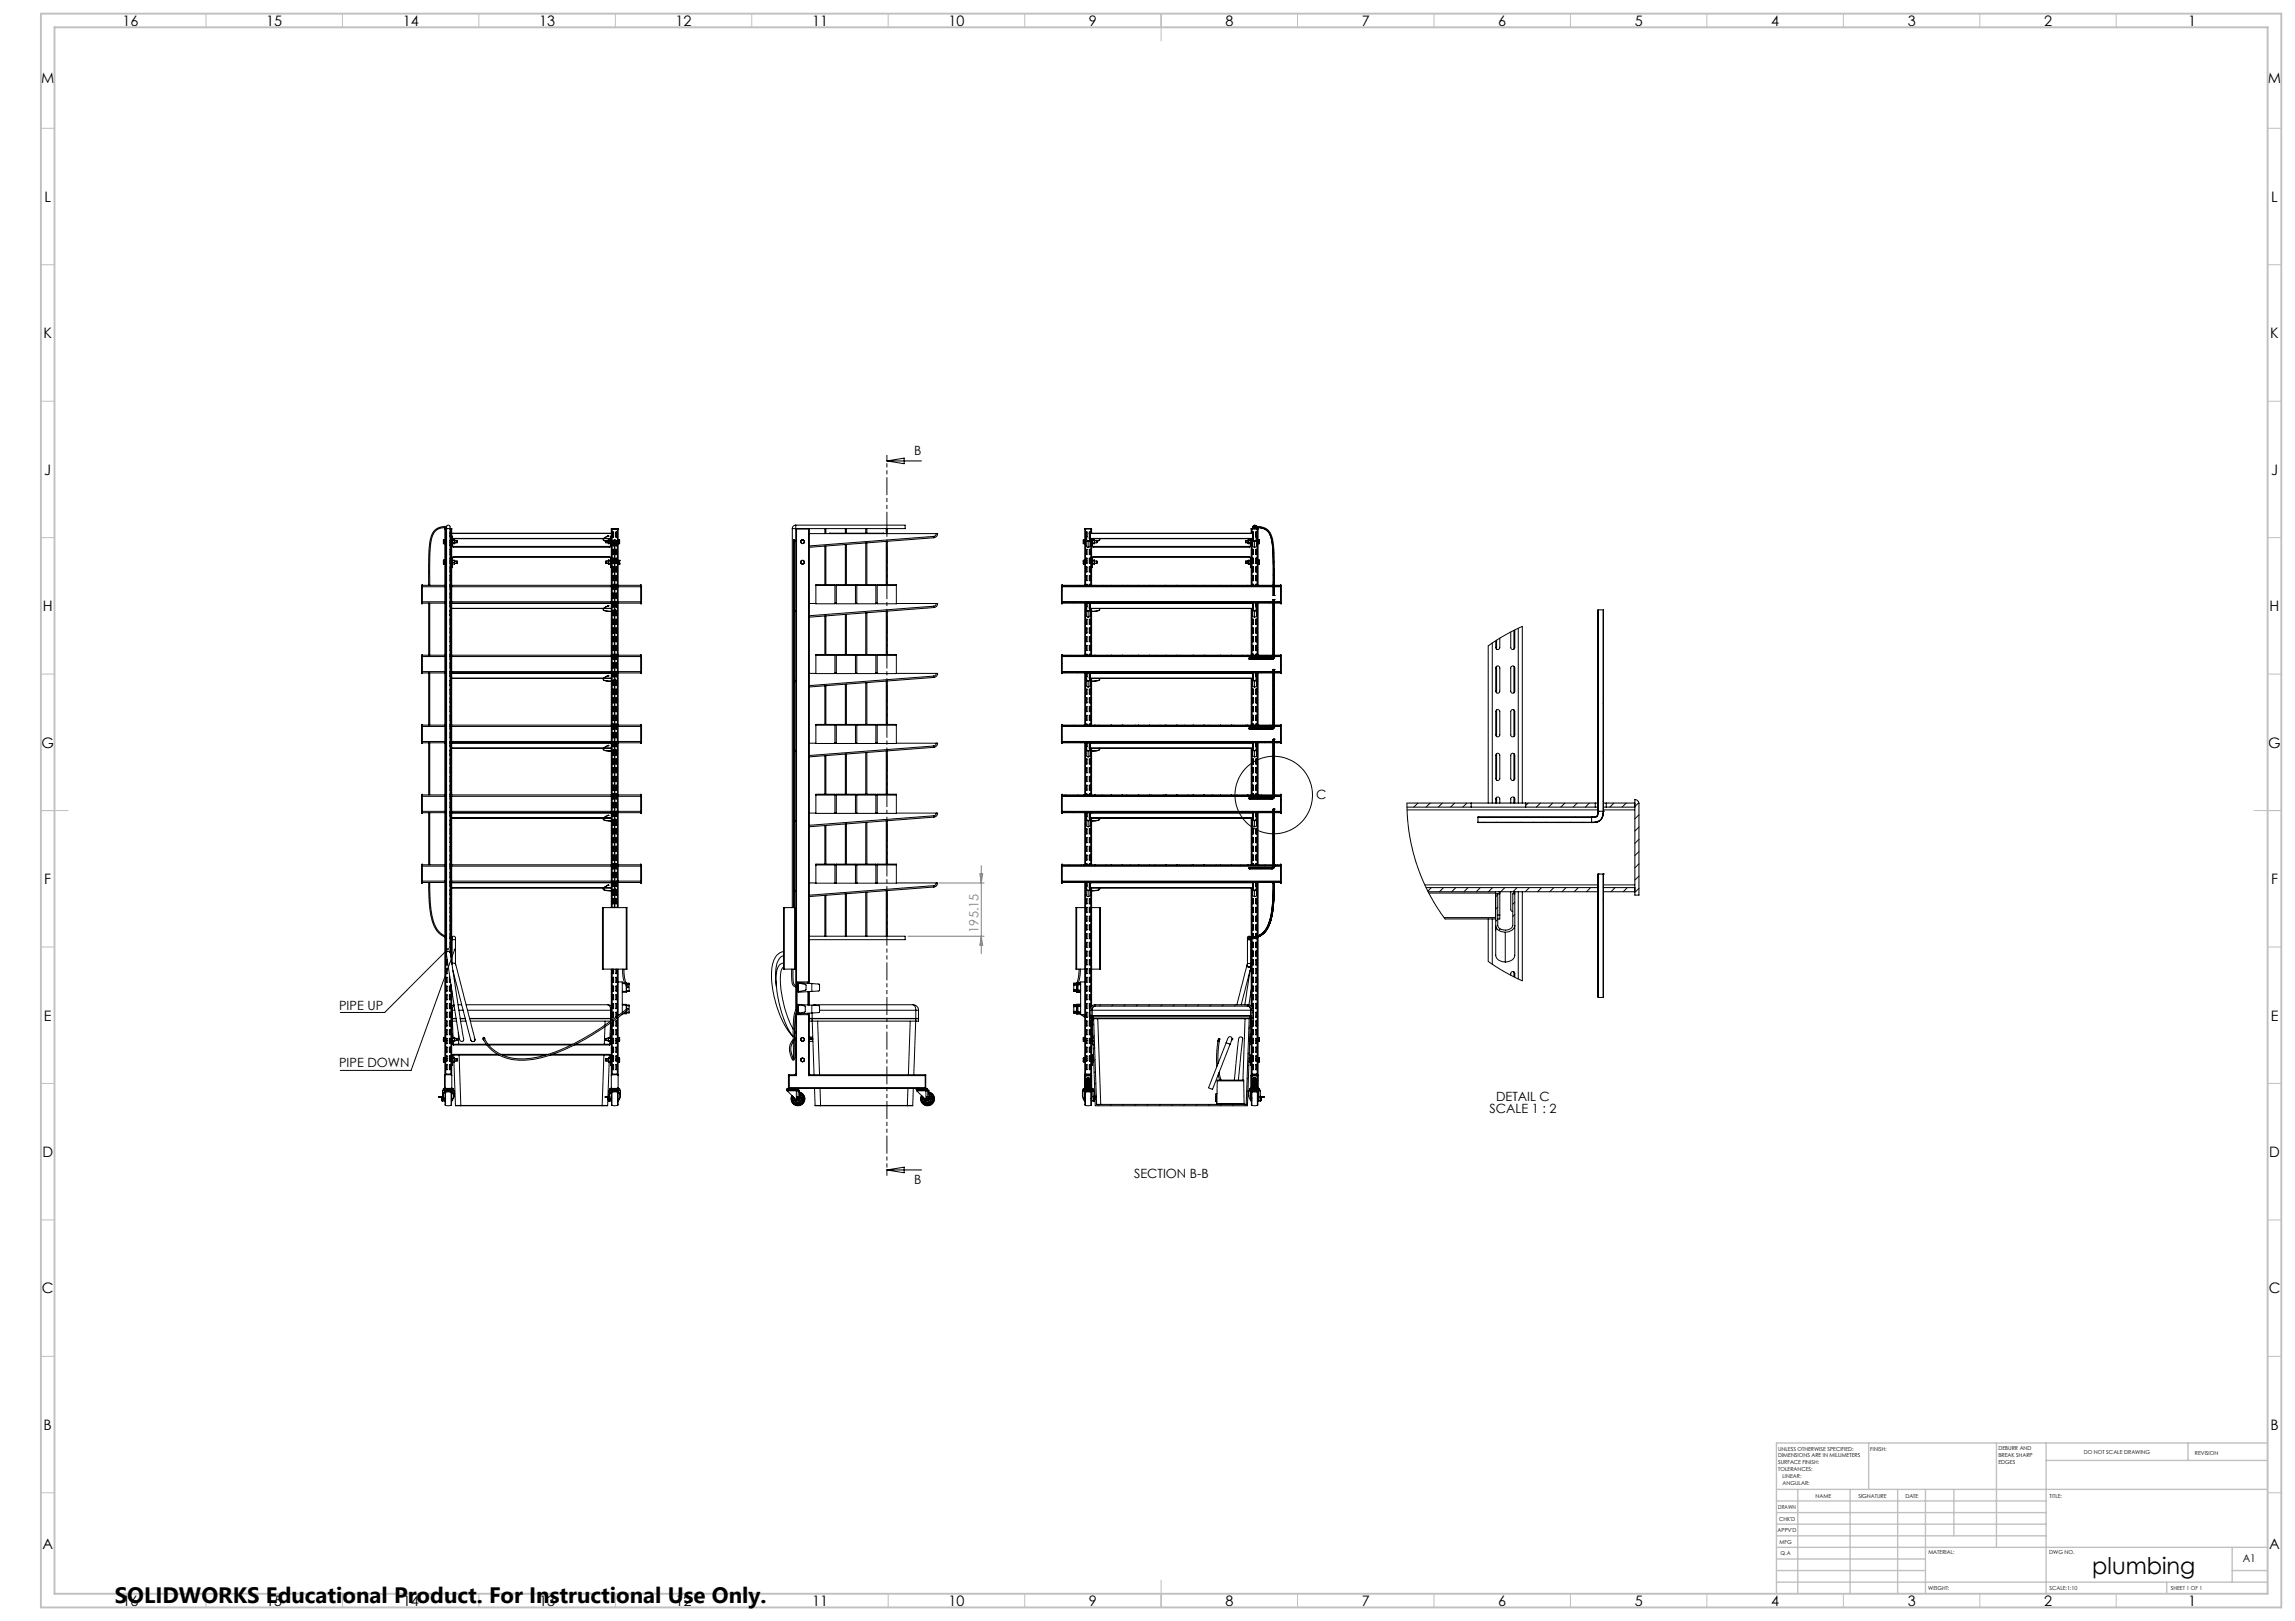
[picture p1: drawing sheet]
<svg xmlns="http://www.w3.org/2000/svg" width="841mm" height="594mm" viewBox="0 0 841 594" stroke-linecap="round" stroke-linejoin="round" font-family="sans-serif">
<defs><g id="words">
<text font-size="8.5" x="766.7" y="576.7">plumbing</text>
<text font-size="8.2" x="42.1" y="587.3">SOLIDWORKS Educational Product. For Instructional Use Only.</text>
<g font-size="5.3">
<text x="44.8" y="9.5">16</text>
<text x="97.6" y="9.5">15</text>
<text x="147.6" y="9.5">14</text>
<text x="197.6" y="9.5">13</text>
<text x="247.6" y="9.5">12</text>
<text x="297.6" y="9.5">11</text>
<text x="347.6" y="9.5">10</text>
<text x="399.1" y="9.5">9</text>
<text x="449.1" y="9.5">8</text>
<text x="499.1" y="9.5">7</text>
<text x="549.1" y="9.5">6</text>
<text x="599.1" y="9.5">5</text>
<text x="649.1" y="9.5">4</text>
<text x="699.1" y="9.5">3</text>
<text x="749.1" y="9.5">2</text>
<text x="801.8" y="9.5">1</text>
<text x="15.1" y="30.5">M</text>
<text x="831.1" y="30.5">M</text>
<text x="16.3" y="74">L</text>
<text x="832.3" y="74">L</text>
<text x="16" y="124">K</text>
<text x="832" y="124">K</text>
<text x="16.2" y="174">J</text>
<text x="832.2" y="174">J</text>
<text x="15.7" y="224">H</text>
<text x="831.7" y="224">H</text>
<text x="15.2" y="274">G</text>
<text x="831.2" y="274">G</text>
<text x="16.2" y="324">F</text>
<text x="832.2" y="324">F</text>
<text x="16.1" y="374">E</text>
<text x="832.1" y="374">E</text>
<text x="15.5" y="424">D</text>
<text x="831.5" y="424">D</text>
<text x="15.4" y="474">C</text>
<text x="831.4" y="474">C</text>
<text x="16" y="524">B</text>
<text x="832" y="524">B</text>
<text x="15.5" y="567.5">A</text>
<text x="831.5" y="567.5">A</text>
<text x="44.8" y="588.5">16</text>
<text x="97.6" y="588.5">15</text>
<text x="147.6" y="588.5">14</text>
<text x="197.6" y="588.5">13</text>
<text x="247.6" y="588.5">12</text>
<text x="297.6" y="588.5">11</text>
<text x="347.6" y="588.5">10</text>
<text x="399.1" y="588.5">9</text>
<text x="449.1" y="588.5">8</text>
<text x="499.1" y="588.5">7</text>
<text x="549.1" y="588.5">6</text>
<text x="599.1" y="588.5">5</text>
<text x="649.1" y="588.5">4</text>
<text x="699.1" y="588.5">3</text>
<text x="749.1" y="588.5">2</text>
<text x="801.8" y="588.5">1</text>
</g>
<g font-size="4.7">
<text x="335" y="166.8">B</text>
<text x="482.3" y="292.7">C</text>
<text x="124.3" y="369.9">PIPE UP</text>
<text x="124.3" y="391.2">PIPE DOWN</text>
<text x="545.8" y="407.9">SCALE 1 : 2</text>
<text x="548.3" y="403.4">DETAIL C</text>
<text x="415.6" y="431.7">SECTION B-B</text>
<text x="335" y="434">B</text>
</g>
<text font-size="4.7" fill="#808080" x="358.6" y="341.7" transform="rotate(-90 358.6 341.7)">195.15</text>
<text font-size="3.9" x="821.9" y="572.5">A1</text>
<g font-size="2">
<text x="651.6" y="531.6">UNLESS OTHERWISE SPECIFIED:</text>
<text x="685.4" y="531.6">FINISH:</text>
<text x="732.3" y="531.5">DEBURR AND</text>
<text x="732.3" y="534">BREAK SHARP</text>
<text x="763.6" y="533">DO NOT SCALE DRAWING</text>
<text x="804.3" y="533.2">REVISION</text>
<text x="651.6" y="534.1">DIMENSIONS ARE IN MILLIMETERS</text>
<text x="651.6" y="536.6">SURFACE FINISH:</text>
<text x="651.6" y="539.1">TOLERANCES:</text>
<text x="732.3" y="536.5">EDGES</text>
<text x="653.2" y="541.6">LINEAR:</text>
<text x="653.2" y="544.1">ANGULAR:</text>
<text x="665.3" y="549">NAME</text>
<text x="681" y="548.9">SIGNATURE</text>
<text x="698.2" y="548.9">DATE</text>
<text x="751.1" y="548.9">TITLE:</text>
<text x="651.6" y="553.1">DRAWN</text>
<text x="651.9" y="557.3">CHK'D</text>
<text x="651.4" y="561.4">APPV'D</text>
<text x="652.1" y="565.8">MFG</text>
<text x="652.5" y="570">Q.A</text>
<text x="706.6" y="569.5">MATERIAL:</text>
<text x="751" y="569.5">DWG NO.</text>
<text x="706.6" y="582.5">WEIGHT:</text>
<text x="751.1" y="582.6">SCALE:1:10</text>
<text x="795.5" y="582.6">SHEET 1 OF 1</text>
</g>
</g></defs>
<g fill="none" stroke="#000" stroke-width=".37">
<path d="M325 168.9h12.7M325 168.9l6.3-1v2zM162.5 198.5v.6M162.5 198.5l.1 .4M162.5 197.9v.6M162.5 199.1l.1 .1M162.5 197.8v.1M162.5 197.9l.1 .2M162.6 198.9l-.1 .2M162.6 198.1l-.1 .4M162.6 197.8l-.1 .1M162.6 197.8h.4"/>
<path d="M162.6 198.9h.4M162.6 198.1h.4M162.6 197.8h-.1M162.6 199.2h.4M163 199.1h.1M163 193.8h.7M163.3 193.7h-.3v204.8M163.3 193.7v199.9M163.3 193.7h.4M163.6 196.7l.1 .1M163.6 199.9l.1 .1M163.6 198.9h.1"/>
<path d="M163.6 195.5h.1M163.6 199.8h.1M163.6 196.3h.1M163.6 199.6h.1M163.6 198.1h.1M163.7 193.7a.73 .73 0 0 1 .2-1.2 .73 .73 0 0 1 1 .7v.5M163.7 193.3a4.8 4.8 0 0 0-5.6 4.4 114.7 114.7 0 0 0-.6 16.8M163.7 194.9l-.1 .1M163.7 198.1l-.1 .1M163.7 193.7h1.2M163.7 193.7l-.1 155.4M163.7 192.9a5.5 5.5 0 0 0-6.1 5.5l-.5 6.2v9.9"/>
<path d="M164.9 198.1h.1M164.9 193.8h.7M164.9 194.9v1.9M164.9 198.1v1.9M164.9 193.7v155M164.9 198.9h.1M164.9 195.5h.1M164.9 199.8h.1M164.9 196.3h.1M164.9 199.6h.1M164.9 195.4h.1M164.9 193.7h.3"/>
<path d="M165.2 193.7h.4l-.1 159M165.2 193.7v157M165.5 196.5h.3v.3M165.5 195.5h58.5M165.5 195.4h58.5M165.5 196.8h.3M165.8 199.9l.3 .3M165.8 199.1l.1 .1M165.8 197.4h55.4M165.8 196.8v3.2M165.8 197.3h55.4M165.9 198.1v.8"/>
<path d="M165.9 198.9v.3M165.9 197.8v.3M165.9 197.8h-.1M165.9 197.8h.6M165.9 198.9h1.6M165.9 198.1h1.6M165.9 199.2h.6M166.5 197.8l.1 .1M166.6 197.9v.6M166.6 198.5v.6M166.6 199.1l-.1 .1M167.5 198.1v.8"/>
<path d="M221.3 197.4h2.4M221.4 197.3h2.3M222 198.9h.1M222.1 198.1h.1M222.1 198.3l-.1 .6zM222.1 198.9h1.6M222.1 198.1h1.6M222.1 198.1h-.1M222.6 196.6l-1.3 .7-.1 .6 1 .4 2.4 .1M222.6 196.4v.1M222.8 196.3l.1 .2M222.9 196.5a2.16 2.16 0 0 0-1.8 1.4l.7 .4 2.8 .2"/>
<path d="M222.9 196.5h.1M222.9 197.9l.1 .4M222.9 197.9v.4M222.9 198.5v.6M222.9 199.1l.1 .1M222.9 198.4v.1M223 198.4l-.1 .1M223 196.3h-.2M223 197.8l-.1 .1M223 197.8h.7M223 199.2h.7M223 196.4l-.1 .1"/>
<path d="M223.7 197.8v.3M223.7 198.9v.3M223.7 197.8h.1M223.7 198.5v.4M223.7 199.9l-.3 .3M223.7 199.1v.1M223.7 196.8v1.6v-.3M223.7 198.5v1.5M223.7 196.8h.3M224 193.8h2.6M224 196.5h-.3v.3M224.3 193.7h-.3v30.3"/>
<path d="M224.3 193.7h1.9M224.3 193.7v4.7M224.3 198.5v25.5M224.6 195.4h.3l-.3 .1M224.6 198.3h.5v-.5h.3v1.3h-.3v-.5h-.5M224.6 198.9h.3M224.6 199.8h.1M224.6 196.3h.1M224.6 199.6h.1M224.6 194.9h.3l-.1 1.9-.2-.1zM224.6 198.1h.2M224.7 195.5v.8"/>
<path d="M224.7 199.6v.2M224.7 196.3v.5M224.7 198v.1M224.7 198.9v.7M224.7 199.8v.3M224.9 198.2l-.3-.1 .1 2 .2-1.5M224.9 198.2v.1M225.1 199.1v24.3M225.3 199.1v24.3M225.7 195.5h.1M225.7 194.9l.3 .1-.1 1.8-.2-.1zM225.7 198.9h.3"/>
<path d="M225.7 198.1l.3 .1-.1 1.9-.2-.2zM225.7 198.1h.3M225.8 195.5v.8M225.8 199.6v.2M225.8 196.6l-.1 .2M225.8 196.3v.5M225.8 198v.1M225.8 198.9v.7M225.8 199.8v.3M225.8 195.5h.2M225.8 199.8h.2M225.8 196.3h.2"/>
<path d="M225.8 199.6h.2M226.2 193.7h.4l-.1 138.9M226.2 193.7v138.9M226.5 199.1h.1M226.6 199.2h.4M226.6 198h.4M226.6 198.8h.4M227 197.8v.1M227 197.8h-.5M227 197.8h.1M227 198v.4M227 198.8v.2"/>
<path d="M227 199.2h.1M227 198.4v.4M227 198.4v.6M227 197.9v.1M227 197.9v.5M227 199v.2M227 199v.1M227 199.1v.1M290.3 193.7h1.3M290.3 193.7v138.9M290.9 199.1h.1M291.6 192.4a1.2 1.2 0 0 0-1.3 1.3"/>
<path d="M291.6 198.3l-.6 .1M291.6 198.4l-.6 .1M291.6 192.4h40.1v1.3h-35.1M291.6 193.7h.3M291.6 192.4v1.3M291.6 193.7v167.5M291.9 193.7h4.4M291.9 193.7v167.6M293.4 198.4l.3 .6M293.7 199l.6 .1M293.7 199l.3 .2 .3-.1M293.8 197.9l-.4 .5"/>
<path d="M293.8 197.9l.7 .1M294.5 198l.2 .6M294.7 198.6l-.4 .5M294.7 198.6v.4l-.4 .1M296.3 193.7h.3M296.3 193.7v166.7M296.6 195.5h46.5M296.6 193.8v166.6M296.6 193.7l-5 .1M302.3 193.7v1.8M302.6 193.7v1.8M304 195.5h.1"/>
<path d="M304.1 195.4v.1M304.1 195.5h.1M309.8 193.7v1.7M309.8 199.5v14.7M310.2 199.5v14.7M310.2 193.7v1.7M317.3 193.7v1.7M317.3 199v15.2M317.7 198.9v15.3M317.7 193.7v1.7M323.8 195.4v.1M323.8 195.5h.1"/>
<path d="M323.9 195.4l.1 .1M323.9 195.4l-19.9 .1M324 195.5h.1M324.8 193.7v1.8M324.8 198.4v15.8M325.2 198.4v15.8M325.2 193.7v1.8M342.2 196.6v.5M342.2 196.6l-45.6 3.5M342.2 197.1l-45.6 3.4M343.1 195.5a.97 .97 0 0 1-.9 1.1M343.1 195.5h.3a.7 .7 0 0 1 .2 .8 .7 .7 0 0 1-.6 .4l-.8 .4"/>
<path d="M397 198v.6M397 198.6v.5M397 199.1v.1M397 198.6l.1 .4M397 198l.1 .2M397.1 198.2l-.1 .4M397.1 199l-.1 .1M397.1 197.8l-.1 .2M397.1 197.8h.4M397.1 198.2h.3M397.1 199h.3M397.4 197.8v1.4l-.4-.1"/>
<path d="M397.4 199.1h.1M397.5 193.8h2.5M397.8 193.7h-.3v20.8M397.8 193.7h1.9M397.8 193.7v20.8M398.1 197.9l.6 .5M398.1 195.5l.1 2.4a.6 .6 0 0 0 .6 .3 .6 .6 0 0 0 .5-.3v-2.4M398.1 198.1v.1M398.2 196.8v-2l-.1 5.4 .6 .3M398.4 198.1l-.1 .1M398.7 198.4v2.1M399.2 195.4l60.2 .1z"/>
<path d="M399.2 197.1l.1 .3M399.2 197.1h.1M399.5 197l-.2 .2M399.5 197.9l-.8 .5M399.5 195.5v4.7l-.8 .3M399.5 195.5l-.2-.7-.1 2.3M399.5 197.3l59.5 .1zM399.5 195.5h.1M399.7 193.7h.3v1.7M399.7 193.7v1.7M399.7 197.4v17.1M400 197.4v17.1"/>
<path d="M400.3 199.9l.3 .3M400.3 199.1l.1 .1M400.3 197.4v2.6M400.4 198.1v.8M400.4 198.9v.3M400.4 197.8v.3M400.4 197.8h.6M400.4 198.9h1.6M400.4 198.1h1.6M400.4 199.2h.6M400.4 197.8h-.1M401 197.8l.1 .1"/>
<path d="M401 197.8h.1M401.1 197.9v.6M401.1 198.5v.6M401.1 199.1l-.1 .1M401.1 197.8v.1M402 198.1v.8M402 198.9h.1M402 198.1h.1M402.8 197.4a.57 .57 0 0 1-.1 .7 .57 .57 0 0 1-.7 .1M402.9 197.4v.6l-.9 .3M456.6 198.1v.8M456.6 198.9h1.6"/>
<path d="M456.6 198.1h1.6M457.4 197.9v.6M457.4 198.5v.6M457.4 199.1l.1 .1M457.5 197.8l-.1 .1M457.5 197.8h.7M457.5 199.2h.7M458.2 198.1v.8M458.2 197.8v.3M458.2 198.9v.3M458.2 197.8h.1M458.2 199.9l-.3 .3"/>
<path d="M458.2 199.1v.1M458.2 197.4v2.6M458.5 193.8v1.6M458.5 197.4v17.1M458.8 193.7l-.3 .1h2.5M458.8 193.7h1.9M458.8 193.7v1.7M458.8 197.4v17.1M459.1 197.9l.6 .5M459.1 195l.3-.1v2.2M459.1 193.1v.6M459.1 194.9v5.3l.6 .3"/>
<path d="M459.1 198.1v.1M459.2 195.6l-.1 .2M459.2 195.5v2.4a.6 .6 0 0 0 .6 .3 .6 .6 0 0 0 .5-.3l.1-2.4M459.2 197.1h.2M459.4 197.1l-.2 .3M459.7 193.2l.6 .1M459.7 192.9h.6M459.7 193.2l.5 .1M459.7 192.9h.1M459.7 193.2h.1M459.7 192.9v.3M459.7 198.4v2.1"/>
<path d="M460.2 193.3h.1M460.3 192.9a.54 .54 0 0 0-.8-.3 .54 .54 0 0 0-.1 .8 .54 .54 0 0 0 .8-.1M460.3 192.9h.1M460.3 196.8v-2l.1 5.4-.7 .3M460.3 193.3a5 5 0 0 1 5.7 4.6 143.3 143.3 0 0 1 .5 20.3M460.3 193.3h.1M460.4 193.3h.9a5 5 0 0 1 4.8 5l.4 6.4v13.5M460.4 193.3v.4M460.4 192.9a5.4 5.4 0 0 1 6 5.2l.6 8v12.1M460.4 192.9h.1M460.4 192.9a.65 .65 0 0 0-1-.4 .65 .65 0 0 0-.1 1 .65 .65 0 0 0 1-.2M460.4 194.9v.6"/>
<path d="M460.4 197.9l-.7 .5M460.7 193.7h.3v20.8M460.7 193.7v20.8M461 199.1h.1M461.1 198.9h.4M461.1 198.1h.4M461.1 197.8v1.4h.4M461.5 198.1v.4M461.5 197.8v.1M461.5 197.8h-.5M461.5 198.9v.2M461.5 198.5v.4"/>
<path d="M461.5 197.9v.6M461.5 197.9v.2M461.5 198.5v.6M461.5 199.1v.1M461.8 193l-.3 .4M464.9 194.5l-.4 .3M466.3 197.5l-.3 .4M154.6 214.3l.2-.1v7.1h-.3zM154.8 214.5h8.2M154.8 215h8.2M162.5 206v.5M162.5 206l.1 .4"/>
<path d="M162.5 205.5v.5M162.5 206.5l.1 .3M162.5 205.5l.1 .1M162.6 206.4l-.1 .1M162.6 205.6l-.1 .4M162.6 205.2l-.1 .3M162.6 206.4h.4M162.6 205.6h.4M162.6 205.2h.4M162.6 206.8h.4M163 205.3h.1M163 206.7h.1"/>
<path d="M163.6 203.1l.1 .1M163.6 206.3l.1 .1M163.6 209.5l.1 .1M163.6 212.7l.1 .1M163.6 215.9l.1 .1M163.6 219.1l.1 .1M163.6 205.6h.1M163.6 214.5h.1M163.6 215h.1M163.6 206.4h.1M163.7 201.3l-.1 .1M163.7 207.7l-.1 .1"/>
<path d="M163.7 210.9l-.1 .1M163.7 217.3l-.1 .1M163.7 214.1l-.1 .1M163.7 204.5l-.1 .1M164.9 206.4h.1M164.9 201.3v1.9M164.9 204.5v1.9M164.9 207.7v1.9M164.9 210.9v1.9M164.9 214.1v1.9M164.9 217.3v1.9M164.9 205.6h.1"/>
<path d="M164.9 214.5h.1M164.9 215h.1M165.5 214.5h58.5M165.5 207.7h.3M165.5 215h58.5M165.8 206.7h.1M165.8 200l.3 .5M165.8 207.7v.3h-.3M165.9 206.1v.6M165.9 205.4v.7M165.9 206.7h.6M165.9 206.1h.6"/>
<path d="M165.9 205.4h.6M166.1 203.9l-.3 .4v3.4M166.1 200.2v.3M166.1 203.9v.4M166.1 204.3l-.3 .2M166.1 203.9h57.3M166.1 200.5h57.3M166.1 200.2h57.3M166.1 204.3h57.3M166.5 206.1l.1 .3M166.5 205.4l.1 .3M166.6 205.7l-.1 .4"/>
<path d="M166.6 205.7v.7M166.6 205.3v.4M166.6 206.4l-.1 .3M166.6 205.3l-.7 .1M166.6 205.6h.9M166.6 206.4h.9M166.6 205.3l-.1 .1M167.5 205.6v.8M222.1 205.6v.8M222.1 205.6h.8M222.9 205.5l.1 .1M222.9 205.5v.5"/>
<path d="M222.9 206v.5M222.9 206.5l.1 .3M223 205.6l-.1 .4M223 205.2l-.1 .3M223 205.6h.7M223 205.2h.7M223 206.8h.7M223.4 203.9l.3 .6v3.2M223.4 204.3l.3 .2M223.4 203.9v.4M223.4 200.2v.3M223.7 205.2v.4"/>
<path d="M223.7 205.6v.8M223.7 206.4v.4M223.7 205.2v.1M223.7 206.4h-1.6M223.7 200l-.3 .5M223.7 207.7v.3h.3M223.7 206.7v.1M223.7 207.7h.3M224.6 214.1h.3l-.1 1.9h-.2zM224.6 205.6h.3M224.6 214.5h.3M224.6 215h.3"/>
<path d="M224.6 201.3h.3l-.2 2zM224.6 204.5h.3l-.1 1.9h-.2zM224.6 207.7h.3l-.1 1.9-.2-.1zM224.6 210.9l.3 .1-.2 1.9zM224.6 217.3h.3l-.1 1.9-.2-.1zM224.6 206.4h.2M225.7 204.5l.3 .1-.1 1.8h-.2zM225.7 214.1l.3 .1-.1 1.8h-.2zM225.7 217.3l.3 .1-.1 1.8-.2-.1zM225.7 207.7l.3 .1-.1 1.8-.2-.1zM225.7 201.3l.3 .1-.2 1.9zM225.7 205.6h.3"/>
<path d="M225.7 214.5h.3M225.7 215h.3M225.7 210.9l.3 .1-.2 1.9zM225.7 206.4h.3M226.5 205.3h.5M226.5 206.7h.5M226.5 214.5h8.3M226.5 215h8.3M226.6 206.7h.1M226.6 206h.4M227 206.7h.1M227 206v.3"/>
<path d="M227 205.3v.4M227 205.3h.1M227 206.3v.4M227 205.7v.3M227 205.7v.6M234.8 214.2l.3 .4v6.7h-.3zM293.5 206.3l.6 .4M293.5 205.7l-.2 .3 .2 .3M293.5 205.7v.6M294.1 205.3h-.4l-.2 .4M294.1 205.3l-.6 .4M294.1 205.3l.5 .4"/>
<path d="M294.6 205.7v.6M294.6 206.3l-.5 .4M294.6 206.3l-.1 .4h-.4M294.6 205.7l.3 .3-.3 .3M299 214.6v-.4h7v.4M299 214.6v6.7h7v-6.7M299 214.6h7M302.3 200.1v14.1M302.6 200.1v14.1M306.5 214.6v-.4h7v.4M306.5 214.6v6.7h7v-6.7M306.5 214.6h7"/>
<path d="M314 214.6v-.4h7v.4M314 214.6v6.7h7v-6.7M314 214.6h7M321.5 214.6v-.4h7v.4M321.5 214.6v6.7h7v-6.7M321.5 214.6h7M389 214.4l.3-.2v7.1h-.3zM389.3 216.2l-.3 .3M389.3 214.5h8M389.3 215h77.2M389.3 214.8h8M390.9 214.5l-.2 .3"/>
<path d="M395.5 214.5l-.4 .3M397 206.7h.1M397 205.3h.1M397 205.3v.4M397 205.7v.6M397 206.3v.4M397 205.3h.5M397 205.7l.1 .3M397 206.3l.1 .4M397.1 206l-.1 .3M397.1 206.7h.4M397.1 206h.3"/>
<path d="M397.3 214.8h3.9M397.3 214.5h3.9M397.3 214.5v.3M397.4 205.3h.1M397.4 205.3v1.4M398.1 214.5v-.4l.3 .4M398.1 205.6h.3M398.1 201.3h.3l-.2 2zM398.1 204.5h.3l-.1 1.9zM398.1 207.7h.3l-.1 1.9zM398.1 206.4h.2M398.1 210.8l.3 .2-.2 1.9z"/>
<path d="M399.2 201.3h.3l-.2 2zM399.2 214.5v-.4l.3 .4M399.2 205.6h.3M399.2 206.4h.2M399.2 204.5h.3l-.1 1.9h-.2zM399.2 207.7h.3l-.1 1.9-.2-.1zM399.2 210.8l.3 .2-.2 1.9zM400 207.7h.3M400.3 200l.3 .5M400.3 207.7v.3h-.3M400.3 206.7l.1 .1M400.4 205.6v.8"/>
<path d="M400.4 206.4v.4M400.4 205.2v.4M400.4 206.4h1.6M400.4 205.6h.6M400.4 205.2h.6M400.4 206.8h.6M400.4 205.2l-.1 .1M400.6 203.9l-.3 .6v3.2M400.6 203.9v.4M400.6 200.2v.3M400.6 204.3l-.3 .2M400.6 203.9h57.3"/>
<path d="M400.6 200.5h57.3M400.6 200.2h57.3M400.6 204.3h57.3M401 205.6l.1 .4M401 205.2l.1 .3M401.1 205.5v.5M401.1 206v.5M401.1 206.5l-.1 .3M401.1 205.6h.9M401.1 205.5l-.1 .1M401.2 214.5h6M401.2 214.8h6"/>
<path d="M401.2 214.5v.3M402 205.6v.8M404.4 214.5l-.3 .3M407.2 214.8h4.1M407.2 214.5h4.1M407.2 214.5v.3M411.3 214.5h6M411.3 214.8h6M411.3 214.5v.3M413.4 214.5l-.3 .3M417.3 214.8h4M417.3 214.5h4"/>
<path d="M417.3 214.5v.3M421.3 214.5h5.9M421.3 214.8h5.9M421.3 214.5v.3M422.4 214.5l-.3 .3M426.9 214.5l-.3 .3M427.2 214.8h4.1M427.2 214.5h4.1M427.2 214.5v.3M431.3 214.5h6M431.3 214.8h6M431.3 214.5v.3"/>
<path d="M431.4 214.5l-.1 .1M435.9 214.5l-.3 .3M437.3 214.8h4M437.3 214.5h4M437.3 214.5v.3M441.3 214.5h6M441.3 214.8h6M441.3 214.5v.3M444.9 214.5l-.4 .3M447.3 214.8h4M447.3 214.5h4M447.3 214.5v.3"/>
<path d="M451.3 214.5h6M451.3 214.8h6M451.3 214.5v.3M453.8 214.5l-.3 .3M456.6 205.6v.8M456.6 205.6h.8M456.6 206.4h.8M457.3 214.8h4M457.3 214.5h4M457.3 214.5v.3M457.4 205.6l.1 .3M457.4 205.6v.7"/>
<path d="M457.4 206.3l.1 .3M457.4 206.3v.4M457.5 205.9l-.1 .4M457.5 205.3l-.1 .3M457.5 205.3h.7M457.5 205.9h.7M457.5 206.6h.7M457.5 206.6l-.1 .1M457.9 203.9l.3 .6v3.2M457.9 200.2v.3M457.9 204.3l.3 .2M457.9 203.9v.4"/>
<path d="M458.2 205.3v.6M458.2 205.9v.7M458.2 205.3h.1M458.2 206.6l-.8 .1M458.2 200l-.3 .5M458.2 207.7v.3h.3M458.2 207.7h.3M459.1 201.4l.3-.1v1.9l-.3-.1M459.1 207.8l.3-.1v1.8h-.3M459.1 211h.3v1.8l-.3-.1M459.1 214.2l.2-.1 .1 .4M459.1 205.6h.3"/>
<path d="M459.1 206.4h.1M459.1 204.5v1.9h.2l.1-1.9-.3 .1M459.1 206.4h.2M459.1 201.3v1.9M459.1 207.7v1.9M459.1 210.9v1.9M459.1 214.1v.4M460.2 214.5v-.4l.2 .4M460.2 205.6h.2M460.2 201.3h.2l-.1 2zM460.2 206.4h.2M460.2 204.5h.2v1.9h-.2z"/>
<path d="M460.2 207.7h.2v1.9l-.2-.1zM460.2 210.8l.2 .2-.1 1.9zM460.4 206.4h.1M460.4 201.3v1.9M460.4 204.5v1.1M460.4 207.7v1.9M460.4 210.9v1.9M460.4 214.1v.4M461 205.3h.1M461 206.7h.1M461.1 206.4h.4M461.1 205.6h.4"/>
<path d="M461.3 214.5h5.1M461.3 214.8h5.1M461.3 214.5v.3M461.5 205.6v.4M461.5 205.2v.3M461.5 205.2h-.4v1.6h.4M461.5 206.4v.1M461.5 206v.4M461.5 205.5v.1M461.5 206v.5M461.5 205.5v.5M461.5 206.5v.3"/>
<path d="M462.8 214.5l-.3 .3M466.4 214.8h.1M466.4 214.5h.1M466.4 214.5v.3M466.5 218.2h.1M466.5 219.7h.1M466.5 219.7v21M466.5 218.2h.5M466.6 219.7h-.1M466.6 219.7h.3M466.8 201.5l-.4 .4M467 205.8l-.5 .5"/>
<path d="M467 210.3l-.4 .4M467 208.3v9.9M467 218.2h.1M467 214.5h.1M467 219.7h.1M467 215h2.3M467 219.7l-.1 21M467.1 214.8l-.6 .4M467.1 214.5h2.2M467.1 214.5v.3M467.1 214.8h2.2M467.3 214.5l-.2 .1"/>
<path d="M469.3 214.2l.2 .2v6.9h-.2zM469.5 216.7l-.2 .3M154.6 239.9l.2 6.9h-.3zM154.8 221h8.2M154.8 220.5h8.2M157.1 221v19.1M157.5 221v19.1M163.6 222.3l.1 .1M163.6 225.5l.1 .1M163.6 231.9l.1 .1M163.6 235.1l.1 .1M163.6 238.3l.1 .1"/>
<path d="M163.6 228.7l.1 .1M163.6 221h.1M163.6 221.1h.1M163.6 222h.1M163.6 225.5h.1M163.6 225.2h.1M163.6 223.9h.1M163.6 223.8h.1M163.6 220.5h.1M163.7 220.5l-.1 .1M163.7 223.7l-.1 .1M163.7 226.9l-.1 .1"/>
<path d="M163.7 230.1l-.1 .1M163.7 233.3l-.1 .1M163.7 236.5l-.1 .1M163.7 239.7l-.1 .1M164.9 220.5v1.9M164.9 223.7l.1 .1M164.9 226.9v1.9M164.9 230.1v1.9M164.9 233.3v1.9M164.9 236.5v1.9M164.9 239.7v1.9M164.9 220.5h.1"/>
<path d="M164.9 221h.1M164.9 221.1h.1M164.9 222h.1M164.9 225.5h.1M164.9 225.2h.1M164.9 223.9h.1M164.9 223.8h.1M165 225.5l-.1 .1M165 223.8v1.7M165.5 221h58.5M165.5 221.1h58.5M165.5 223h55.7"/>
<path d="M165.5 220.5h58.5M165.5 222.9h55.7M221.3 223h2.7M221.4 222.9h2.6M222.6 222.1l-1 .6-.5 .7a4.2 4.2 0 0 0 3.5 .6M222.6 222v.1M222.8 222h.1M222.9 222h-.2a2.38 2.38 0 0 0-1.6 1.5l1 .4 2.5 .2M222.9 222h.1M223 221.9l-.2 .1M223 222h-.1M224 224.1v25.5"/>
<path d="M224.3 224.1v25.5M224.6 221h.3l-.3 .1M224.6 223.8l.2-.1 .1 .2M224.6 236.5h.3l-.1 1.9h-.2zM224.6 222h.1M224.6 225.5h.1M224.6 225.2h.1M224.6 223.9h.5v-.5h.3v1.3h-.3v-.5h-.5M224.6 223.8h.1M224.6 223.8v1.7M224.6 220.5h.3l-.2 2zM224.6 226.9h.3l-.1 1.9h-.2z"/>
<path d="M224.6 230.1h.3l-.1 2-.2-.2zM224.6 233.3l.3 .1-.2 1.9zM224.6 239.7h.3l-.1 1.9-.2-.1zM224.6 220.5h.2M224.7 221.1v.9M224.7 225.2v.3M224.7 223.8v.1M224.7 222v.5M224.7 223.7v.1M224.7 224.2v1M224.7 225.5v.1M224.9 224.2v1.4l-.3-.1"/>
<path d="M225.1 224.7v24.2M225.3 224.7v24.2M225.7 221.1h.1M225.7 226.9l.3 .1-.1 1.8h-.2zM225.7 236.5l.3 .1-.1 1.8h-.2zM225.7 239.7l.3 .1-.1 1.8-.2-.1zM225.7 221h.3M225.7 220.5l.3 .1-.2 1.9zM225.7 230.1l.3 .1-.1 1.9-.2-.2zM225.7 233.3l.3 .1-.2 1.9zM225.7 220.5h.3M225.8 221.1v.9"/>
<path d="M225.8 225.2v.3M225.8 223.8v.1M225.8 222.1l-.1 .2M225.8 221.1h.2M225.8 222h.2M225.8 222v.5M225.8 223.7v.1M225.8 223.9v1.3M225.8 225.5v.1M225.8 225.5h.2M225.8 225.2h.2M225.8 223.9h.2"/>
<path d="M225.8 223.8h.2M226 223.8l-.3-.1v1.9l.3-.1M226 223.8v1.7M226.5 221h8.3M226.5 220.5h8.3M234.8 239.8l.3 .4v6.6h-.3zM290.9 224.7h.1M290.9 223.4h.1M291.6 223.9l-.6 .1M291.6 224l-.6 .1M296.6 221.1h2.4M302.3 225.7v14.1"/>
<path d="M302.6 225.7v14.1M306 221h.5M306 221.1h.5M309.8 225.1v14.7M310.2 225.1v14.7M313.5 221h.5M313.5 221.1h.5M317.3 224.6v15.2M317.7 224.5v15.3M321 221h.5M321 221.1h.5M324.8 224v15.8"/>
<path d="M325.2 223.9v15.9M328.5 221.1h14.6M342.2 222.1v.5M342.2 222.1l-45.6 3.5M342.2 222.6l-45.6 3.6M343.1 221.1a.96 .96 0 0 1-.9 1M343.1 221.1h.3a.7 .7 0 0 1 .2 .8 .7 .7 0 0 1-.6 .4l-.8 .3M389.1 239.9l.2 6.9h-.3zM389.3 221h77.2M389.3 220.5h77.2M393.7 220.7l-.2 .3M397.5 221v19.1"/>
<path d="M397.8 221v19.1M398.1 221.1l.1 2.4a.61 .61 0 0 0 1.1 0v-2.4M398.1 223.5l.6 .5M398.1 221v4.8l.6 .4M398.1 223.7v.1M398.1 226.9h.3l-.1 1.9zM398.1 230.1h.3l-.1 2zM398.1 233.3l.3 .1-.2 1.9zM398.1 236.5h.3l-.1 1.9zM398.2 220.7l-.3 .3M398.4 221l-.2 1.5M398.7 224v2.2"/>
<path d="M399.2 222.7l.1 .3M399.2 221v1.7M399.2 222.7h.1M399.2 230.1h.3l-.1 2-.2-.2zM399.2 226.9h.3l-.1 1.9h-.2zM399.2 233.2l.3 .2-.2 1.9zM399.2 236.5h.3l-.1 1.9h-.2zM399.3 221h59.9M399.5 223.5l-.8 .5M399.5 221.1v4.7l-.8 .4M399.5 221v.1M399.5 222.9l59.5 .1z"/>
<path d="M399.5 221.1h.1M399.7 223v17.1M400 223v17.1M402.7 220.7l-.3 .3M402.8 223a.61 .61 0 0 1-.1 .8 .61 .61 0 0 1-.8 0l-1.9 .2M402.9 223l.1 .4a2.87 2.87 0 0 1-2.9 .7h-.1M407.2 220.7l-.3 .3M411.7 220.7l-.3 .3M416.2 220.7l-.3 .3M420.7 220.7l-.3 .3M425.2 220.7l-.3 .3M429.6 220.7l-.2 .3"/>
<path d="M434.2 220.7l-.4 .3M438.6 220.7l-.3 .3M443.1 220.7l-.3 .3M447.6 220.7l-.3 .3M452.1 220.7l-.3 .3M456.6 220.7l-.3 .3M458.5 223v17.1M458.8 223v17.1M459 221l.1 4.8 .6 .4M459.1 223.5l.6 .5M459.1 227l.3-.1v1.9l-.3-.1M459.1 230.2l.3-.1v1.8h-.3"/>
<path d="M459.1 233.4h.3v1.8l-.3-.1M459.1 236.6l.3-.1v1.9l-.3-.1M459.1 239.8l.3-.1v.4M459.1 223.7v.1M459.1 226.9v1.9M459.1 230.1v1.9M459.1 233.3v1.9M459.1 236.5v1.9M459.1 239.7v.4M459.2 222.6l-.1 .1M459.2 221.1v2.4a.61 .61 0 0 0 1.1 0l.1-2.4M459.2 222.7h.2"/>
<path d="M459.4 222.7l-.2 .3M459.4 221v1.7M459.7 224v2.2M460.2 221l.1 1.5M460.2 230.1h.2v2l-.2-.2zM460.2 226.9h.2v1.9h-.2zM460.2 233.2l.2 .2-.1 1.9zM460.2 236.5h.2v1.9h-.2zM460.4 221v.1M460.4 226.9v1.9M460.4 230.1v1.9M460.4 233.3v1.9"/>
<path d="M460.4 236.5v1.9M460.4 239.7v.4M460.4 221.3l-.1 .2M460.4 223.5l-.7 .5M460.4 221v4.8l-.7 .4M460.7 221v19.1M461 221v19.1M461.1 220.7l-.3 .3M465.6 220.7l-.3 .3M466.5 233.2h.1M466.5 220.7h-77.2l-.3 .3M466.6 224.2h-.1"/>
<path d="M466.6 237.7h-.1M466.6 228.7h-.1M466.9 223.8h.1M467 232.8h-.1M467 237.3h-.1M467 228.3h-.1M467 221h2.3M467 220.5h2.3M467 220.7h2.3M469.3 239.8l.2 .2v6.8h-.2zM469.5 221.2v.1M546.8 235.6v58.7"/>
<path d="M548.4 237.9v-3.3l6.4-3.6v6.9M549.6 233.8v3.5a.74 .74 0 0 1-.7 .7 .74 .74 0 0 1-.8-.7v-2.5l-2.7 1.9v57.6M553.6 231.6v5.7a.74 .74 0 0 0 .8 .7 .74 .74 0 0 0 .7-.7v-6.5l2.7-1.3v64.8M556.4 230.2v64.1M585.7 223.5v73.8M585.7 228.1l-.1 .1M585.7 223.6l-.1 .2M585.7 232.6l-.1 .1M585.7 237.1l-.1 .1M587.5 223.5v73.8M587.6 239.7l-.1 .1M587.6 226.3l-.1 .1"/>
<path d="M587.6 230.7l-.1 .2M587.6 235.3l-.1 .1M154.8 246.6h8.2M154.8 240.1h8.2M154.8 246.1h8.2M154.8 240.6h8.2M157.1 246.6v19.1M157.5 246.6v19.1M163.6 244.7l.1 .1M163.6 247.9l.1 .1M163.6 251.1l.1 .1M163.6 257.5l.1 .1"/>
<path d="M163.6 254.3l.1 .1M163.6 241.5l.1 .1M163.6 246.8h.1M163.6 246.6h.1M163.6 240.1h.1M163.6 247.5h.1M163.6 251h.1M163.6 250.8h.1M163.6 249.5h.1M163.6 249.4h.1M163.6 240.6h.1M163.6 246.1h.1"/>
<path d="M163.7 242.9l-.1 .1M163.7 246.1l-.1 .1M163.7 249.3l-.1 .1M163.7 252.5l-.1 .1M163.7 258.9l-.1 .1M163.7 255.7l-.1 .1M164.9 242.9v1.9M164.9 246.1v1.9M164.9 249.3l.1 .1M164.9 252.5v1.9M164.9 255.7v1.9M164.9 258.9v1.9"/>
<path d="M164.9 246.1h.1M164.9 246.8h.1M164.9 246.6h.1M164.9 240.1h.1M164.9 247.5h.1M164.9 251h.1M164.9 250.8h.1M164.9 249.5h.1M164.9 249.4h.1M164.9 240.6h.1M165 249.4l-.1 1.8M165.5 246.6h58.5"/>
<path d="M165.5 240.1h58.5M165.5 248.6h55.7M165.5 246.1h58.5M165.5 240.6h58.5M165.5 248.5h55.7M165.5 246.7h58.5M221.3 248.6h2.7M221.4 248.5h2.6M222.6 247.7l-1 .6-.5 .7a4.2 4.2 0 0 0 3.5 .6M222.6 247.6h.1M222.8 247.6h.1M222.9 247.6h-.1a2.33 2.33 0 0 0-1.7 1.5l1 .4 2.5 .2"/>
<path d="M222.9 247.6h.1M223 247.5l-.2 .1M223 247.6h-.1M224 249.7v51.1M224.3 249.7v25.5M224.6 246.6l.3 .1M224.6 249.4l.1 1.8 .2-1.4M224.6 249.4l.1-.2 .2 .3M224.6 246.8h.3M224.6 240.1h.3M224.6 247.5h.1M224.6 251h.1"/>
<path d="M224.6 250.8h.1M224.6 249.4h.1M224.6 249.5h.5v-.6h.3v1.4h-.3v-.5h-.5M224.6 240.6h.3M224.6 242.9l.3 .1-.2 1.9zM224.6 246.1h.3l-.1 1.9h-.2zM224.6 252.5h.3l-.1 2-.2-.2zM224.6 255.7l.3 .1-.2 1.9zM224.6 258.9h.3l-.1 1.9h-.2zM224.6 246.1h.2M224.7 246.8v.7M224.7 250.8v.2"/>
<path d="M224.7 249.4v.1M224.7 247.5v.5M224.7 249.2v.2M224.7 249.8v1M224.7 251v.2M225.1 250.3v24.3M225.3 250.3v24.3M225.7 246.8h.1M225.7 246.1l.3 .1-.1 1.8h-.2zM225.7 258.9l.3 .1-.1 1.8h-.2zM225.7 249.3l.3 .1-.1 1.8h-.2zM225.7 246.6h.3"/>
<path d="M225.7 240.1h.3M225.7 240.6h.3M225.7 255.7l.3 .1-.2 1.9zM225.7 242.9l.3 .1-.2 1.9zM225.7 252.5l.3 .1-.1 1.9-.2-.2zM225.7 246.1h.3M225.8 246.8v.7M225.8 250.8v.2M225.8 249.4v.1M225.8 247.7l-.1 .3M225.8 246.8h.2M225.8 247.5v.5"/>
<path d="M225.8 249.2v.2M225.8 249.5v1.3M225.8 251v.2M225.8 247.5h.2M225.8 251h.2M225.8 250.8h.2M225.8 249.5h.2M225.8 249.4h.2M226.5 246.6h8.3M226.5 240.1h8.3M226.5 246.1h8.3M226.5 240.6h8.3"/>
<path d="M290.9 250.3h.1M290.9 248.9h.1M291.6 249.5l-.6 .1M291.6 249.6l-.6 .1M296.6 246.8h46.5M299 240.2v-.4h7v.4M299 240.2h7M299 240.2v6.6M302.3 251.3v14.2M302.6 251.3v14.2M306 246.6h.5M306 246.7h.5"/>
<path d="M306 240.2v6.6M306.5 240.2v-.4h7v.4M306.5 240.2v6.6M306.5 240.2h7M309.8 250.7v14.8M310.2 250.7v14.8M313.5 246.6h.5M313.5 246.7h.5M313.5 240.2v6.6M314 240.2v-.4h7v.4M314 240.2v6.6M314 240.2h7"/>
<path d="M317.3 250.1v15.4M317.7 250.1v15.4M321 246.6h.5M321 246.7h.5M321 240.2v6.6M321.5 240.2v-.4h7v.4M321.5 240.2v6.6M321.5 240.2h7M324.8 249.6v15.9M325.2 249.5v16M328.5 240.2v6.6M342.2 247.7v.5"/>
<path d="M342.2 247.7l-45.6 3.5M342.2 248.2l-45.6 3.5M343.1 246.8a.96 .96 0 0 1-.9 .9M343.1 246.8h.4a1.26 1.26 0 0 1-1.3 1.4M389.3 243.1l-.3 .3M389.3 246.6h77.2M389.3 240.1h8M389.3 246.1h77.2M389.3 240.6h77.2M389.3 246.3h77.2M389.3 240.4h8M390.6 246.3l-.3 .3"/>
<path d="M392.3 240.1l-.3 .3M395.1 246.3l-.3 .3M396.8 240.1l-.3 .3M397.3 240.4h3.9M397.3 240.1h3.9M397.3 240.1v.3M397.5 246.6v19.1M397.8 246.6v19.1M398.1 246.8l.1 2.3a.6 .6 0 0 0 .6 .3 .6 .6 0 0 0 .5-.3v-2.3M398.1 249.1l.6 .4M398.1 246.6v4.7l.6 .4M398.1 240.1l.1-.5 .2 .5"/>
<path d="M398.1 249.3v.1M398.1 252.5h.3l-.1 2zM398.1 255.7l.3 .1-.2 1.9zM398.1 258.9h.3l-.1 1.9zM398.2 247.7l-.1 .1M398.4 246.6l-.2 1.4M398.7 249.5v2.2M399.2 240.1l.1-.5 .2 .5M399.2 248.3l.1 .3M399.2 246.8h.3M399.2 246.6v1.7M399.2 248.3h.1"/>
<path d="M399.2 252.5h.3l-.1 2-.2-.2zM399.2 255.7l.3 .1-.2 1.9zM399.2 258.9h.3l-.1 1.9h-.2zM399.5 249.1l-.3 .3-.5 .1M399.5 246.7v4.6l-.8 .4M399.5 246.6v.1M399.5 248.5l59.5 .1zM399.5 246.8h.1M399.5 246.7h59.5M399.6 246.3l-.4 .4M399.7 248.6v17.1M400 248.6v17.1"/>
<path d="M401.2 240.1h6M401.2 240.1v.3M401.2 240.4h6M401.3 240.1h-.1M402.8 248.6a.49 .49 0 0 1 0 .6 .49 .49 0 0 1-.6 .2l-2.2 .2M402.9 248.6l.1 .5a4.3 4.3 0 0 1-3 .6M404.1 246.3l-.3 .3M405.8 240.1l-.3 .3M407.2 240.4h4.1M407.2 240.1h4.1M407.2 240.1v.3M408.6 246.3l-.4 .3"/>
<path d="M411.3 240.1h6M411.3 240.1v.3M411.3 240.4h6M413 246.3l-.3 .3M414.8 240.1l-.4 .3M417.3 240.4h4M417.3 240.1h4M417.3 240.1v.3M417.5 246.3l-.3 .3M421.3 240.1h5.9M421.3 240.1v.3M421.3 240.4h5.9"/>
<path d="M422 246.3l-.3 .3M423.7 240.1l-.3 .3M426.5 246.3l-.3 .3M427.2 240.4h4.1M427.2 240.1h4.1M427.2 240.1v.3M431 246.3l-.3 .3M431.3 240.1h6M431.3 240.1v.3M431.3 240.4h6M432.7 240.1l-.3 .3M435.5 246.3l-.3 .3"/>
<path d="M437.2 240.1l-.3 .3M437.3 240.4h4M437.3 240.1h4M437.3 240.1v.3M440 246.3l-.3 .3M441.3 240.1h6M441.3 240.1v.3M441.3 240.4h6M441.7 240.1l-.3 .3M444.5 246.3l-.3 .3M446.2 240.1l-.3 .3M447.3 240.4h4"/>
<path d="M447.3 240.1h4M447.3 240.1v.3M449 246.3l-.3 .3M451.3 240.1h6M451.3 240.1v.3M451.3 240.4h6M453.5 246.3l-.4 .3M455.2 240.1l-.3 .3M457.3 240.4h4M457.3 240.1h4M457.3 240.1v.3M457.8 241.1h.1"/>
<path d="M457.8 241.5h.1M457.8 241.2v.3M457.8 241.5h8.3M457.8 241.1h8.3M457.9 246.3l-.2 .3M458.3 241.5h-.1M458.5 248.6v17.1M458.6 241.1v.1M458.8 248.6v17.1M459 246.7l.1 4.6 .6 .4M459 246.6v.1M459 246.8h.4"/>
<path d="M459.1 249.1l.6 .4M459.1 252.6l.3-.1v1.8h-.3M459.1 255.8h.3v1.8l-.3-.1M459.1 259l.3-.1v1.9l-.3-.1M459.1 249.3v.1M459.1 252.5v1.9M459.1 255.7v1.9M459.1 258.9v1.9M459.2 246.8v2.3a.6 .6 0 0 0 .6 .3 .6 .6 0 0 0 .5-.3l.1-2.3M459.2 248.3h.2M459.2 246.6l.2 .1M459.4 248.3l-.2 .3"/>
<path d="M459.4 246.6v1.7M459.4 249.3l-.1 .1M459.7 249.5v2.2M460.2 240.1l.1-.5 .1 .5M460.2 246.6l.1 1.4M460.2 258.9h.2v1.9h-.2zM460.2 252.5h.2v2l-.2-.2zM460.2 255.7l.2 .1-.1 1.9zM460.4 246.6v.2M460.4 252.5v1.9M460.4 255.7v1.9M460.4 258.9v1.9"/>
<path d="M460.4 248.3l-.1 .1M460.4 249.1l-.2 .3-.5 .1M460.4 246.6v4.7l-.7 .4M460.7 246.6v19.1M461 246.6v19.1M461.3 240.1h5.1M461.3 240.1v.3M461.3 240.4h5.1M462.4 246.3l-.3 .3M462.7 241.5h.1M463.1 241.1v.1M464.1 240.1l-.3 .3"/>
<path d="M466.1 241.1h.1M466.1 241.5h.1M466.1 241.2v.3M466.4 240.4h.1M466.4 240.1h.1M466.4 240.1v.3M466.5 251.1h.1M466.5 240.7l-.1 .4h-.3M466.5 240.7v.4h-.4M466.5 245.3h.1M466.5 240.7h.1M466.5 245.3v21"/>
<path d="M466.6 246.6l-.1 .1M466.6 255.6l-.1 .1M466.6 240.7l-.1 .4-.4 .1M466.6 245.3h.3M466.6 240.7h.3M466.9 255.3h.1M466.9 240.7l-.2 .7-.6 .1M467 250.7l-.1 .1M467 259.7l-.1 .1M467 246.3h2.3M467 240.7a.75 .75 0 0 1-.9 .8M467 240.7l-.3 .7-.6 .1"/>
<path d="M467 245.3h.1M467 240.4h.1M467 240.1h.1M467 240.7h.1M467 246.6h2.3M467 246.1h2.3M467 240.6h2.3M467 245.3l-.1 21M467.1 240.1h2.2M467.1 240.1v.3M467.1 240.4h2.2M468.6 240.1l-.3 .3"/>
<path d="M469.5 243.7l-.2 .3M548.3 244.3l.6-.3 .7 .5v8.8a.74 .74 0 0 1-.7 .7 .74 .74 0 0 1-.8-.7v-8.5zM548.4 244.2v9.7M553.8 244.3l.8-.2 .5 .7v8.5a.74 .74 0 0 1-.7 .7 .74 .74 0 0 1-.8-.7v-8.5zM554.8 244.2v9.7M585.7 241.6l-.1 .1M585.7 246.1l-.1 .1M585.7 250.6l-.1 .1M585.7 255.1l-.1 .1M585.7 259.6l-.1 .1M587.6 244.2l-.1 .2M587.6 248.7l-.1 .1"/>
<path d="M587.6 253.2l-.1 .1M587.6 257.7l-.1 .1M154.6 265.5h.2v6.9h-.3zM154.8 265.7h8.2M154.8 272.2h8.2M154.8 266.2h8.2M154.8 271.7h8.2M157.1 272.2v19.1M157.5 272.2v19.1M163.6 260.7l.1 .1M163.6 267.1l.1 .1M163.6 270.3l.1 .1"/>
<path d="M163.6 273.5l.1 .1M163.6 276.7l.1 .1M163.6 279.9l.1 .1M163.6 263.9l.1 .1M163.6 265.7h.1M163.6 272.2h.1M163.6 272.3h.1M163.6 276.6h.1M163.6 275h.1M163.6 273.1h.1M163.6 276.4h.1M163.6 275.1h.1"/>
<path d="M163.6 266.2h.1M163.6 271.7h.1M163.7 262.1l-.1 .1M163.7 265.3l-.1 .1M163.7 268.5l-.1 .1M163.7 271.7l-.1 .1M163.7 274.9l-.1 .1M163.7 278.1l-.1 .1M164.9 262.1v1.9M164.9 265.3v1.9M164.9 268.5v1.9M164.9 271.7v1.9"/>
<path d="M164.9 274.9l.1 .1M164.9 278.1v1.9M164.9 271.7h.1M164.9 265.7h.1M164.9 272.2h.1M164.9 272.3h.1M164.9 276.6h.1M164.9 275h.1M164.9 273.1h.1M164.9 276.4h.1M164.9 275.1h.1M164.9 266.2h.1"/>
<path d="M165 276.7l-.1 .1M165 275v1.7M165.5 265.7h58.5M165.5 272.2h58.5M165.5 274.2h55.7M165.5 266.2h58.5M165.5 271.7h58.5M165.5 274.1h55.7M165.5 272.3h58.5M221.3 274.2h2.7M221.4 274.1h2.6M222.6 273.4l-1.3 .7-.1 .6 1 .4 2.4 .1"/>
<path d="M222.6 273.2v.1M222.8 273.2l.1 .1M222.8 273.1v.1M222.8 273.1l.1 .2M222.9 273.3a2.16 2.16 0 0 0-1.8 1.4l.7 .4 2.8 .2M222.9 273.3h.1M223 273.1h-.2M223 273.2l-.1 .1M224.3 275.3v25.5M224.6 272.2l.3 .1M224.6 262.1h.3l-.1 1.9-.2-.1zM224.6 275l.2-.2 .1 .3"/>
<path d="M224.6 278.1h.3l-.2 2zM224.6 265.7h.3M224.6 272.3h.3M224.6 276.6h.1M224.6 275h.1M224.6 273.1h.1M224.6 276.4h.1M224.6 275.1h.5v-.5h.3v1.3h-.3v-.5h-.5M224.6 275v1.7M224.6 266.2h.3M224.6 271.7h.3l-.1 1.9-.2-.1zM224.6 268.5h.3l-.1 1.9h-.2z"/>
<path d="M224.6 265.3l.3 .1-.2 1.9zM224.6 271.7h.2M224.7 272.3v.8M224.7 276.4v.2M224.7 275v.1M224.7 273.1v.5M224.7 274.8v.2M224.7 275.4v1M224.7 276.6v.3M224.9 275.4v1.3h-.3M225.1 275.9v24.3M225.3 275.9v24.3"/>
<path d="M225.7 272.3h.1M225.7 268.5l.3 .1-.1 1.8h-.2zM225.7 262.1l.3 .1-.1 1.8-.2-.1zM225.7 278.1l.3 .1-.2 1.9zM225.7 271.7l.3 .1-.1 1.8-.2-.1zM225.7 265.7h.3M225.7 272.2h.3M225.7 266.2h.3M225.7 265.3l.3 .1-.2 1.9zM225.7 271.7h.3M225.8 272.3v.8M225.8 276.4v.2"/>
<path d="M225.8 275v.1M225.8 273.4l-.1 .2M225.8 273.1v.5M225.8 274.8v.2M225.8 275.1v1.3M225.8 276.6v.3M225.8 272.3h.2M225.8 276.6h.2M225.8 275h.2M225.8 273.1h.2M225.8 276.4h.2M225.8 275.1h.2"/>
<path d="M226 275l-.3-.1v1.8h.3M226 275v1.7M226.5 265.7h8.3M226.5 272.2h8.3M226.5 266.2h8.3M226.5 271.7h8.3M234.8 265.5l.3 .2v6.7h-.3zM290.9 275.9h.1M290.9 274.6h.1M291.6 275.1l-.6 .1M291.6 275.2l-.6 .1M296.6 272.3h2.4"/>
<path d="M299 265.7v-.2h7v.2M299 265.7v6.7h7v-6.7M299 265.7h7M302.3 276.9v14.1M302.6 276.9v14.1M306 272.2h.5M306 272.3h.5M306.5 265.7v-.2h7v.2M306.5 265.7v6.7h7v-6.7M306.5 265.7h7M309.8 276.3v14.7M310.2 276.3v14.7"/>
<path d="M313.5 272.2h.5M313.5 272.3h.5M314 265.7v-.2h7v.2M314 265.7v6.7h7v-6.7M314 265.7h7M317.3 275.8v15.2M317.7 275.7v15.3M321 272.2h.5M321 272.3h.5M321.5 265.7v-.2h7v.2M321.5 265.7v6.7h7v-6.7M321.5 265.7h7"/>
<path d="M324.8 275.2v15.8M325.2 275.2v15.8M328.5 272.3h14.6M342.2 273.4v.5M342.2 273.4l-45.6 3.5M342.2 273.9l-45.6 3.4M343.1 272.3a.97 .97 0 0 1-.9 1.1M343.1 272.3h.3a.7 .7 0 0 1 .2 .8 .7 .7 0 0 1-.6 .4l-.8 .4M389 265.6l.3-.1v6.9h-.3zM389.3 265.6l-.3 .3M389.3 270.1l-.3 .3M389.3 265.7h8"/>
<path d="M389.3 272.2h77.2M389.3 266.2h77.2M389.3 271.7h77.2M389.3 271.9h77.2M389.3 266h8M391.9 271.9l-.3 .3M393.6 265.7l-.3 .3M396.4 271.9l-.3 .3M397.3 266h3.9M397.3 265.7h3.9M397.3 265.7v.3M397.5 272.2v19.1"/>
<path d="M397.8 272.2v19.1M398.1 272.3l.1 2.4a.6 .6 0 0 0 .6 .3 .6 .6 0 0 0 .5-.3v-2.4M398.1 274.7l.6 .5M398.1 272.2v4.8l.6 .3M398.1 265.7v-.5l.3 .5M398.1 262.1h.3l-.1 1.9zM398.1 274.9v.1M398.1 278.1h.3l-.2 2zM398.2 274.6l-.1 .1M398.4 272.2l-.2 1.4M398.7 275.2v2.1M399.2 265.7v-.5l.3 .5"/>
<path d="M399.2 273.9l.1 .3M399.2 272.3h.3M399.2 272.2v1.7M399.2 273.9h.1M399.2 262.1h.3l-.1 1.9-.2-.1zM399.2 278.1h.3l-.2 2zM399.3 272.2l-.1 .1M399.5 273.4l-.2 .1M399.5 274.7l-.8 .5M399.5 272.3v4.7l-.8 .3M399.5 272.2v.1M399.5 274.1l59.5 .1z"/>
<path d="M399.5 272.3h.1M399.5 272.3h59.5M399.7 274.2v17.1M400 274.2v17.1M400.9 271.9l-.3 .3M401.2 265.7h6M401.2 265.7v.3M401.2 266h6M402.6 265.7l-.3 .3M402.8 274.2a.49 .49 0 0 1 0 .6 .49 .49 0 0 1-.6 .2l-2.2 .2M402.9 274.2l.1 .4a3.1 3.1 0 0 1-2.9 .7h-.1M405.4 271.9l-.3 .3"/>
<path d="M407.1 265.7l-.3 .3M407.2 266h4.1M407.2 265.7h4.1M407.2 265.7v.3M409.9 271.9l-.3 .3M411.3 265.7h6M411.3 265.7v.3M411.3 266h6M411.6 265.7l-.3 .3M414.4 271.9l-.3 .3M416.1 265.7l-.3 .3M417.3 266h4"/>
<path d="M417.3 265.7h4M417.3 265.7v.3M418.9 271.9l-.3 .3M421.3 265.7h5.9M421.3 265.7v.3M421.3 266h5.9M423.4 271.9l-.3 .3M425.1 265.7l-.3 .3M427.2 266h4.1M427.2 265.7h4.1M427.2 265.7v.3M427.8 271.9l-.2 .3"/>
<path d="M431.3 265.7h6M431.3 265.7v.3M431.3 266h6M432.3 271.9l-.3 .3M434.1 265.7l-.4 .3M436.8 271.9l-.3 .3M437.3 266h4M437.3 265.7h4M437.3 265.7v.3M441.3 265.7h6M441.3 265.7v.3M441.3 266h6"/>
<path d="M441.3 271.9l-.3 .3M443 265.7l-.3 .3M445.8 271.9l-.3 .3M447.3 266h-.1M447.3 266h4M447.3 265.7h4M447.3 265.7v.3M450.3 271.9l-.3 .3M451.3 265.7h6M451.3 265.7v.3M451.3 266h6M452 265.7l-.3 .3"/>
<path d="M454.8 271.9l-.3 .3M456.5 265.7l-.3 .3M457.3 266h4M457.3 265.7h4M457.3 265.7v.3M457.8 267.1h.1M457.8 266.7h.1M457.8 266.8v.3M457.8 266.7v.1M457.8 267.1h8.3M457.8 266.7h8.3M457.8 266.8h8.3"/>
<path d="M458.5 274.2v17.1M458.8 274.2v17.1M459 272.3l.1 4.7 .6 .3M459 272.2v.1M459 272.3h.4M459.1 274.7l.6 .5M459.1 262.2l.3-.1v1.8h-.3M459.1 265.4l.2-.1 .1 .4M459.1 278.2l.3-.1v1.9l-.3-.1M459.1 274.9v.1M459.1 262.1v1.9M459.1 265.3v.4"/>
<path d="M459.1 278.1v1.9M459.2 272.3v2.4a.6 .6 0 0 0 .6 .3 .6 .6 0 0 0 .5-.3l.1-2.4M459.2 273.9h.2M459.2 272.2l.2 .1M459.3 271.9l-.3 .3M459.4 273.9l-.2 .3M459.4 272.2v1.7M459.7 275.2v2.1M460 266.7v.1M460.2 265.7v-.5l.2 .5M460.2 272.2l.1 1.4M460.2 262.1h.2v1.9l-.2-.1z"/>
<path d="M460.2 278.1h.2l-.1 2zM460.4 262.1v1.9M460.4 265.3v.4M460.4 272.2v.1M460.4 278.1v1.9M460.4 274.7l-.7 .5M460.4 272.2v4.8l-.7 .3M460.7 272.2v19.1M461 272.2v19.1M461.3 265.7h5.1M461.3 265.7v.3M461.3 266h5.1"/>
<path d="M463.8 271.9l-.3 .3M464.5 266.7l-.1 .1M465.5 265.7l-.3 .3M466.1 266.7h.1M466.1 267.1h.1M466.1 266.8v.3M466.4 266h.1M466.4 265.7h.1M466.4 265.7v.3M466.5 264.6h.1M466.5 266.3l-.1 .4h-.3M466.5 270.9h.1"/>
<path d="M466.5 266.3v.4h-.4M466.5 266.3h.1M466.5 270.9v21M466.6 273.6h-.1M466.6 278.1h-.1M466.6 260.1h-.1M466.6 270.9h.3M466.6 266.3l-.1 .4-.4 .1M466.6 266.3h.3M466.9 273.2h.1M467 277.7h-.1M467 264.2l-.1 .1"/>
<path d="M467 266.3a.71 .71 0 0 1-.9 .8M467 266h.1M467 265.7h.1M467 270.9h.1M467 266.3l-.3 .7-.6 .1M467 266.3h.1M467 272.2h2.3M467 266.2h2.3M467 271.7h2.3M467 270.9l-.1 21M467 271.9h2.3M467.1 265.7h2.2"/>
<path d="M467.1 265.7v.3M467.1 266h2.2M468.3 271.9l-.3 .3M469.3 265.5l.2 .1v6.8h-.2zM469.5 266.1l-.2 .3M469.5 270.6l-.2 .3M548.3 260.2l.8-.1 .5 .4v8.8a.74 .74 0 0 1-.7 .7 .74 .74 0 0 1-.8-.7v-8.5zM548.3 276.3l.6-.3 .7 .5v8.8a.74 .74 0 0 1-.7 .7 .74 .74 0 0 1-.8-.7v-8.5zM548.4 260.2v9.7M548.4 276.1v9.8M553.8 260.2l.8-.1 .5 .7v8.5a.74 .74 0 0 1-.7 .7 .74 .74 0 0 1-.8-.7v-8.5zM553.8 276.3l.8-.2 .5 .7v8.5a.74 .74 0 0 1-.7 .7 .74 .74 0 0 1-.8-.7v-8.5z"/>
<path d="M554.8 260.2v9.7M554.8 276.1v9.8M585.7 277.5l-.1 .1M585.7 264l-.1 .2M585.7 268.5l-.1 .2M585.7 273l-.1 .1M587.6 271.2l-.1 .1M587.6 266.7l-.1 .1M587.6 262.2l-.1 .1M587.6 275.7l-.1 .1M154.5 291.2l.3-.2v7.1h-.3zM154.8 297.8h8.2"/>
<path d="M154.8 291.3h8.2M154.8 297.3h8.2M154.8 291.8h8.2M157.1 297.8v19.1M157.5 297.8v19.1M163.6 283.1l.1 .1M163.6 286.3l.1 .1M163.6 292.7l.1 .1M163.6 295.9l.1 .1M163.6 299.1l.1 .1M163.6 289.5l.1 .1M163.6 297.8h.1"/>
<path d="M163.6 291.3h.1M163.6 297.9h.1M163.6 298.8h.1M163.6 291.8h.1M163.6 297.3h.1M163.7 281.3l-.1 .1M163.7 284.5l-.1 .1M163.7 287.7l-.1 .1M163.7 290.9l-.1 .1M163.7 294.1l-.1 .1M163.7 297.3l-.1 .1M164.9 281.3v1.9"/>
<path d="M164.9 284.5v1.9M164.9 287.7v1.9M164.9 297.3v1.9M164.9 294.1v1.9M164.9 290.9v1.9M164.9 297.3h.1M164.9 297.8h.1M164.9 291.3h.1M164.9 297.9h.1M164.9 298.8h.1M164.9 291.8h.1M165.5 297.8h58.5"/>
<path d="M165.5 291.3h58.5M165.5 297.9h58.5M165.5 299.8h58.5M165.5 297.3h58.5M165.5 291.8h58.5M222.6 298.9l-1 .6-.5 .7a4.2 4.2 0 0 0 3.5 .6M222.6 298.8v.1M222.8 298.8h.1M222.9 298.8h-.2a2.38 2.38 0 0 0-1.6 1.5l1 .4 2.5 .2M222.9 298.8h.1M223 298.7l-.2 .1M223 298.8h-.1"/>
<path d="M224.6 297.8h.3l-.3 .1M224.6 284.5h.3l-.1 1.9-.2-.1zM224.6 291.3h.3M224.6 298.8h.1M224.6 291.8h.3M224.6 281.3h.3l-.1 1.9h-.2zM224.6 287.7l.3 .1-.2 1.9zM224.6 290.9h.3l-.1 1.9h-.2zM224.6 294.1h.3l-.1 1.9-.2-.1zM224.6 297.3h.3l-.2 2zM224.6 297.3h.2M224.7 297.9v.9"/>
<path d="M224.7 298.8v.5M225.7 297.9h.1M225.7 294.1l.3 .1-.1 1.8-.2-.1zM225.7 290.9l.3 .1-.1 1.8h-.2zM225.7 284.5l.3 .1-.1 1.8-.2-.1zM225.7 281.3l.3 .1-.1 1.8h-.2zM225.7 297.8h.3M225.7 291.3h.3M225.7 291.8h.3M225.7 287.7l.3 .1-.2 1.9zM225.7 297.3l.3 .1-.2 1.9zM225.7 297.3h.3"/>
<path d="M225.8 297.9v.9M225.8 298.9l-.1 .2M225.8 298.8v.5M225.8 297.9h.2M225.8 298.8h.2M226.5 297.8h8.3M226.5 291.3h8.3M226.5 297.3h8.3M226.5 291.8h8.3M234.8 291l.3 .4v6.7h-.3zM296.6 297.9h2.4M299 291.4v-.4h7v.4"/>
<path d="M299 291.4v6.7h7v-6.7M299 291.4h7M306 297.8h.5M306 297.9h.5M306.5 291.4v-.4h7v.4M306.5 291.4v6.7h7v-6.7M306.5 291.4h7M313.5 297.8h.5M313.5 297.9h.5M314 291.4v-.4h7v.4M314 291.4v6.7h7v-6.7M314 291.4h7"/>
<path d="M321 297.8h.5M321 297.9h.5M321.5 291.4v-.4h7v.4M321.5 291.4v6.7h7v-6.7M321.5 291.4h7M328.5 297.9h14.6M342.2 298.9v.5M342.2 298.9l-45.6 3.5M342.2 299.4l-45.6 3.6M343.1 297.9a.96 .96 0 0 1-.9 1M343.1 297.9h.3a.7 .7 0 0 1 .2 .8 .7 .7 0 0 1-.6 .4l-.8 .3M389 291.2l.3-.2v7.1h-.3z"/>
<path d="M389.3 292.5l-.3 .3M389.3 297l-.3 .3M389.3 297.8h77.2M389.3 291.3h8M389.3 297.3h77.2M389.3 291.8h77.2M389.3 297.5h77.2M389.3 291.6h8M390.5 291.3l-.3 .3M393.3 297.5l-.3 .3M395 291.3l-.3 .3M397.3 291.6h3.9"/>
<path d="M397.3 291.3h3.9M397.3 291.3v.3M397.8 297.5l-.3 .3v19.1M397.8 297.8v19.1M398.1 297.9l.1 2.4a.61 .61 0 0 0 1.1 0v-2.4M398.1 297.8v4.8l.6 .4M398.1 281.3h.3l-.1 1.9zM398.1 291.3v-.4l.3 .4M398.1 284.5h.3l-.1 1.9zM398.1 287.7l.3 .1-.2 1.9zM398.4 297.8l-.2 1.5M399.2 284.5h.3l-.1 1.9-.2-.1z"/>
<path d="M399.2 291.3v-.4l.3 .4M399.2 299.5l.1 .3M399.2 297.8v1.7M399.2 299.5h.1M399.2 287.7l.3 .1-.2 1.9zM399.2 281.3h.3l-.1 1.9h-.2zM399.3 297.8h59.9M399.5 297.9v4.7l-.8 .4M399.5 297.8v.1M399.5 299.7h.1M399.5 297.9h.1M399.5 299.7h59.5"/>
<path d="M399.7 299.8v17.1M400 299.8v17.1M401.2 291.3h6M401.2 291.3v.3M401.2 291.6h6M402.2 297.5l-.2 .3M402.8 299.8a.61 .61 0 0 1-.1 .8 .61 .61 0 0 1-.8 0l-1.9 .2M402.9 299.8l.1 .4a2.87 2.87 0 0 1-2.9 .7h-.1M404 291.3l-.4 .3M406.8 297.5l-.4 .3M407.2 291.6h4.1M407.2 291.3h4.1"/>
<path d="M407.2 291.3v.3M411.2 297.5l-.2 .3M411.3 291.3h6M411.3 291.3v.3M411.3 291.6h6M412.9 291.3l-.3 .3M415.7 297.5l-.3 .3M417.3 291.5l-.2 .1M417.3 291.6h4M417.3 291.3h4M417.3 291.3v.3M420.2 297.5l-.3 .3"/>
<path d="M421.3 291.3h5.9M421.3 291.3v.3M421.3 291.6h5.9M421.9 291.3l-.3 .3M424.7 297.5l-.3 .3M426.4 291.3l-.3 .3M427.2 291.6h4.1M427.2 291.3h4.1M427.2 291.3v.3M429.2 297.5l-.3 .3M431.3 291.3h6M431.3 291.3v.3"/>
<path d="M431.3 291.6h6M433.7 297.5l-.3 .3M435.4 291.3l-.3 .3M437.3 291.6h4M437.3 291.3h4M437.3 291.3v.3M438.2 297.5l-.3 .3M441.3 291.3h6M441.3 291.3v.3M441.3 291.6h6M442.7 297.5l-.4 .3M444.4 291.3l-.3 .3"/>
<path d="M447.1 297.5l-.2 .3M447.3 291.6h4M447.3 291.3h4M447.3 291.3v.3M451.3 291.3h6M451.3 291.3v.3M451.3 291.6h6M451.7 297.5l-.4 .3M453.4 291.3l-.4 .3M456.1 297.5l-.3 .3M457.3 291.6h4M457.3 291.3h4"/>
<path d="M457.3 291.3v.3M457.8 292.3h.1M457.8 292.7h.1M457.8 292.3v.4M457.8 292.3h8.3M457.8 292.7h8.3M458.5 299.8v17.1M458.8 299.8v17.1M459 297.8l.1 4.8 .6 .4M459 299.7h.1M459.1 281.4l.3-.1v1.9l-.3-.1M459.1 284.6l.3-.1v1.8h-.3"/>
<path d="M459.1 287.8h.3v1.8l-.3-.1M459.1 291l.3-.1v.4M459.1 281.3v1.9M459.1 284.5v1.9M459.1 287.7v1.9M459.1 290.9v.4M459.2 298.9l-.1 .2M459.2 297.9v2.4a.61 .61 0 0 0 1.1 0l.1-2.4M459.2 299.5h.2M459.4 299.5l-.2 .3M459.4 297.8v1.7M460.2 281.3h.2v1.9h-.2z"/>
<path d="M460.2 291.3v-.4l.2 .4M460.2 297.8l.1 1.5M460.2 284.5h.2v1.9l-.2-.1zM460.2 287.7l.2 .1-.1 1.9zM460.4 281.3v1.9M460.4 284.5v1.9M460.4 287.7v1.9M460.4 290.9v.4M460.4 297.8v4.8l-.7 .4M460.6 297.5l-.2 .4M460.7 297.8v19.1M460.9 292.7h.1"/>
<path d="M461 297.8v19.1M461.3 291.3h5.1M461.3 291.3v.3M461.3 291.6h5.1M461.3 292.3h.1M462.4 291.3l-.4 .3M465.1 297.5l-.3 .3M465.4 292.7h.1M466.1 292.3h.1M466.1 292.7h.1M466.1 292.3v.4M466.4 291.3h.1"/>
<path d="M466.4 291.3v.3M466.5 282.6h.1M466.5 291.9v.3l-.4 .1M466.5 296.5h.1M466.5 291.9h.1M466.5 296.5v21M466.6 291.5l-.2 .1M466.6 287l-.1 .1M466.6 291.9l-.1 .4h-.4M466.6 296.5h.3M466.6 291.9h.3M466.9 291.2h.1"/>
<path d="M466.9 291.9l-.2 .7-.6 .1M467 282.2h-.1M467 286.7h-.1M467 291.9a.71 .71 0 0 1-.9 .8M467 291.9l-.3 .7-.6 .1M467 291.6h.1M467 291.3h.1M467 296.5h.1M467 291.9h.1M467 297.3h2.3M467 291.8h2.3M467 296.5l-.1 21"/>
<path d="M467 297.5h2.3M467.1 291.3h2.2M467.1 291.3v.3M467.1 291.6h2.2M469.3 291l.2 .2v6.9h-.2zM469.5 297.6l-.2 .2h-2.3M469.5 293l-.2 .4M515.6 295.8h23.5M515.6 296.8h70M519.6 294.3l-1.5 1.5M524.1 294.3l-1.5 1.5M528.6 294.3l-1.5 1.5"/>
<path d="M533 294.3l-1.4 1.5M537.6 294.3l-1.6 1.5M539.1 294.3h-23.5l.4 8.4 1.1 6.5 1.9 7.1 2.9 7.6 3.6 6.8 4 6.1h18.5v-.5M539.1 295.8h20M539.1 294.3h20M539.1 294.3v1.5M541.6 299.4h.1M541.6 299.6v1.7M541.6 299.4h41.6M541.6 299.6h41.6M541.6 299.4v.2M545.9 299.4l-.2 .2"/>
<path d="M548.1 294.3v-1.5a.74 .74 0 0 1 .8-.8 .74 .74 0 0 1 .7 .8v1.5M548.4 292.2v2.1M550.3 299.4l-.1 .2M553.6 294.3v-1.5a.74 .74 0 0 1 .8-.8 .74 .74 0 0 1 .7 .8v1.5M554.8 292.2v2.1M554.8 299.4l-.1 .2M559.1 295.8h25.5M559.1 294.3h25.5M559.1 294.3v1.5M559.3 299.4l-.1 .2M560 294.3l-.9 .9M563.8 299.4l-.1 .2"/>
<path d="M564.5 294.3l-1.5 1.5M568.3 299.4l-.1 .2M569 294.3l-1.5 1.5M572.8 299.4l-.1 .2M573.5 294.3l-1.5 1.5M577.3 299.4l-.2 .2M578 294.3l-1.5 1.5M581.8 299.4l-.1 .2M582.4 294.3l-1.4 1.5M583.2 299.4h.1M583.2 299.6v1.7M584.6 295.8h1"/>
<path d="M584.6 294.3h1M584.6 294.3v1.5M585.6 297.3v-73.8h2v73.8M585.6 297.3l-.2 1.4-.4 .5-1.8 .2M585.6 297.3l-.1 1.1a1.63 1.63 0 0 1-2.3 1M585.6 297.3h.1M585.7 297.3l-.3 1.7a1.9 1.9 0 0 1-2.2 .6M585.7 297.3h1.8M585.7 291l-.1 .1M585.7 295.5l-.1 .1M585.7 282l-.1 .1M585.7 286.5l-.1 .1"/>
<path d="M587.5 297.3a3.5 3.5 0 0 1-4.3 4M587.5 298.2l-.2 .1M587.6 297.3a3.6 3.6 0 0 1-4.4 4.1M587.6 295.8h1M587.6 294.3h1M587.6 297.3h.1M587.6 296.8h11.5M587.6 284.6l-.1 .2M587.6 280.1l-.1 .2M587.6 289.1l-.1 .2M587.6 293.6l-.1 .2M588.6 294.3v1.5"/>
<path d="M588.6 295.8h10.5M588.6 294.3h10.5M591.4 294.3l-1.5 1.5M595.9 294.3l-1.5 1.5M599.1 293a1.57 1.57 0 0 1 1.5 1.5v33.5h-1.5zM600.5 294.1l-1.6 1.7M600.6 298.6l-1.5 1.5M154.6 316.8l.2-.2v7h-.3zM154.8 316.9h8.2M154.8 317.4h8.2M163.6 305.5l.1 .1M163.6 315.1l.1 .1"/>
<path d="M163.6 318.3l.1 .1M163.6 311.9l.1 .1M163.6 308.7l.1 .1M163.6 302.3l.1 .1M163.6 316.9h.1M163.6 302.3h.1M163.6 300.6h.1M163.6 302h.1M163.6 300.7h.1M163.6 317.4h.1M163.7 300.5l-.1 .1M163.7 313.3l-.1 .1"/>
<path d="M163.7 316.5l-.1 .1M163.7 319.7l-.1 .1M163.7 310.1l-.1 .1M163.7 306.9l-.1 .1M163.7 303.7l-.1 .1M164.9 303.7v1.9M164.9 306.9v1.9M164.9 310.1v1.9M164.9 316.5v1.9M164.9 319.7v1.9M164.9 313.3v1.9M164.9 300.5l.1 .1"/>
<path d="M164.9 316.9h.1M164.9 302.3h.1M164.9 300.6h.1M164.9 302h.1M164.9 300.7h.1M164.9 317.4h.1M165 300.6l-.1 1.8M165.5 316.9h58.5M165.5 317.4h58.5M224 300.9v25.5M224.3 300.9v25.5M224.6 300.6l.1 1.9 .2-1.5"/>
<path d="M224.6 300.6l.2-.1 .1 .2M224.6 316.9h.3M224.6 302.3h.1M224.6 300.6h.1M224.6 302h.1M224.6 300.7h.5v-.5h.3v1.3h-.3v-.5h-.5M224.6 317.4h.3M224.6 303.7h.3l-.1 1.9h-.2zM224.6 306.9h.3l-.1 1.9-.2-.1zM224.6 310.1l.3 .1-.2 1.9zM224.6 313.3h.3l-.1 1.9h-.2zM224.6 319.7l.3 .1-.2 1.9z"/>
<path d="M224.6 316.5h.3l-.1 1.9-.2-.1zM224.7 302v.3M224.7 300.6v.1M224.7 300.5v.1M224.7 301v1M224.7 302.3v.1M225.1 301.5v24.2M225.3 301.5v24.2M225.7 300.5l.3 .1-.2 1.9zM225.7 316.5l.3 .1-.1 1.8-.2-.1zM225.7 303.7l.3 .1-.1 1.8h-.2zM225.7 313.3l.3 .1-.1 1.8h-.2z"/>
<path d="M225.7 316.9h.3M225.7 317.4h.3M225.7 319.7l.3 .1-.2 1.9zM225.7 306.9l.3 .1-.1 1.8-.2-.1zM225.7 310.1l.3 .1-.2 1.9zM225.8 302v.3M225.8 300.6v.1M225.8 300.5v.1M225.8 300.7v1.3M225.8 302.3v.1M225.8 302.3h.2M225.8 300.6h.2"/>
<path d="M225.8 302h.2M225.8 300.7h.2M226.5 316.9h8.3M226.5 317.4h8.3M234.8 316.6l.3 .4v6.6h-.3zM290.9 300.2h.1M290.9 301.5h.1M291.6 300.7l-.6 .1M291.6 300.8l-.6 .1M299 317v-.4h7v.4M299 317v6.6h7v-6.6M299 317h7"/>
<path d="M302.3 302.5v14.1M302.6 302.5v14.1M306.5 317v-.4h7v.4M306.5 317v6.6h7v-6.6M306.5 317h7M309.8 301.9v14.7M310.2 301.9v14.7M314 317v-.4h7v.4M314 317v6.6h7v-6.6M314 317h7M317.3 301.4v15.2M317.7 301.3v15.3"/>
<path d="M321.5 317v-.4h7v.4M321.5 317v6.6h7v-6.6M321.5 317h7M324.8 300.8v15.8M325.2 300.7v15.9M389.1 316.7l.2 6.9h-.3zM389.3 319.5l-.3 .3M389.3 316.9h8M389.3 317.4h77.2M389.3 317.2h8M391.8 316.9l-.3 .3M396.3 316.9l-.3 .3"/>
<path d="M397.3 317.2h3.9M397.3 316.9h3.9M397.3 316.9v.3M398.1 300.3l.6 .5M398.1 316.9l.1-.5 .2 .5M398.1 300.5v.1M398.1 303.7h.3l-.1 1.9zM398.1 306.9h.3l-.1 1.9zM398.1 310.1l.3 .1-.2 1.9zM398.1 313.3h.3l-.1 1.9zM398.7 300.8v2.2M399 300.7l.5-.4-.8 .5"/>
<path d="M399.2 303.7h.3l-.1 1.9h-.2zM399.2 316.9l.1-.5 .2 .5M399.2 306.9h.3l-.1 1.9-.2-.1zM399.2 310l.3 .2-.2 1.9zM399.2 313.3h.3l-.1 1.9h-.2zM401.2 316.9h6M401.2 316.9v.3M401.2 317.2h6M405.3 316.9l-.3 .3M407.2 317.2h4.1M407.2 316.9h4.1M407.2 316.9v.3"/>
<path d="M411.3 316.9h6M411.3 316.9v.3M411.3 317.2h6M414.3 316.9l-.3 .3M417.3 317.2h4M417.3 316.9h4M417.3 316.9v.3M421.3 316.9h5.9M421.3 316.9v.3M421.3 317.2h5.9M423.3 316.9l-.3 .3M427.2 317.2h4.1"/>
<path d="M427.2 316.9h4.1M427.2 316.9v.3M431.3 316.9h6M431.3 316.9v.3M431.3 317.2h6M432.3 316.9l-.4 .3M436.7 316.9l-.3 .3M437.3 317.2h4M437.3 316.9h4M437.3 316.9v.3M441.3 316.9h6M441.3 316.9v.3"/>
<path d="M441.3 317.2h6M445.7 316.9l-.3 .3M447.3 317.2h4M447.3 316.9h4M447.3 316.9v.3M451.3 316.9h6M451.3 316.9v.3M451.3 317.2h6M454.7 316.9l-.3 .3M457.3 317.2h4M457.3 316.9h4M457.3 316.9v.3"/>
<path d="M457.8 318.3h.1M457.8 317.9h.1M457.8 318v.3M457.8 317.9v.1M457.8 318.3h8.3M457.8 317.9h8.3M457.8 318h8.3M458.2 317.9l-.1 .1M459.1 300.3l.6 .5M459.1 303.8l.3-.1v1.9l-.3-.1M459.1 307l.3-.1v1.8h-.3M459.1 310.2h.3v1.8l-.3-.1"/>
<path d="M459.1 313.4l.3-.1v1.9l-.3-.1M459.1 316.6l.3-.1v.4M459.1 300.5v.1M459.1 303.7v1.9M459.1 306.9v1.9M459.1 310.1v1.9M459.1 313.3v1.9M459.1 316.5v.4M459.7 300.8v2.2M460.2 303.7h.2v1.9h-.2zM460.2 316.9l.1-.5 .1 .5M460.2 306.9h.2v1.9l-.2-.1z"/>
<path d="M460.2 310.1l.2 .1-.1 1.9zM460.2 313.3h.2v1.9h-.2zM460.4 303.7v1.9M460.4 306.9v1.9M460.4 310.1v1.9M460.4 313.3v1.9M460.4 316.5v.4M460.4 300.3l-.7 .5M461.3 316.9h5.1M461.3 316.9v.3M461.3 317.2h5.1M462.3 318.3h-.1"/>
<path d="M462.6 317.9v.1M463.7 316.9l-.3 .3M466.1 317.9h.1M466.1 318.3h.1M466.1 318v.3M466.4 317.2h.1M466.4 316.9h.1M466.4 316.9v.3M466.5 314h.1M466.5 317.5l-.1 .4h-.3M466.5 317.5v.4h-.4M466.5 317.5h.1"/>
<path d="M466.6 300.5l-.1 .1M466.6 305h-.1M466.6 309.5h-.1M466.6 317.5l-.1 .4-.4 .1M466.6 317.5h.3M466.9 304.7h.1M466.9 317.5l-.2 .7-.6 .1M467 300.1l-.1 .1M467 309.1l-.1 .1M467 313.6h-.1M467 317.5a.75 .75 0 0 1-.9 .8M467 317.2h.1"/>
<path d="M467 316.9h.1M467 317.5l-.3 .7-.6 .1M467 317.5h.1M467 317.4h2.3M467.1 316.9h2.2M467.1 316.9v.3M467.1 317.2h2.2M468.2 316.9l-.3 .3M469.3 316.6l.2 .2v6.8h-.2zM469.5 320l-.2 .3M541.6 301.4h.1M541.6 301.4h41.6"/>
<path d="M541.6 301.3v.1M541.6 301.3h41.6M544 301.3l-.1 .1M548.5 301.3l-.1 .1M553 301.3l-.2 .1M557.5 301.3l-.1 .1M562 301.3l-.2 .1M566.5 301.3l-.2 .1M570.9 301.3l-.1 .1M575.4 301.3l-.1 .1M579.9 301.3l-.1 .1M583.2 301.4h.1"/>
<path d="M584.5 301.2l-.2 .2M600.6 307.5l-1.5 1.6M600.6 303.1l-1.5 1.4M600.6 312l-1.5 1.5M600.6 316.5l-1.5 1.5M154.8 323.4h8.2M154.8 322.9h8.2M157.1 323.4a45.9 45.9 0 0 0 1.9 15.9 7.2 7.2 0 0 0 4 4.1M157.5 323.4a48.7 48.7 0 0 0 1.8 15.5 6.7 6.7 0 0 0 3.7 4M163.6 321.5l.1 .1M163.6 324.7l.1 .1M163.6 327.9l.1 .1"/>
<path d="M163.6 331.1l.1 .1M163.6 337.5l.1 .1M163.6 334.3l.1 .1M163.6 323.4h.1M163.6 323.6h.1M163.6 327.9h.1M163.6 326.2h.1M163.6 324.3h.1M163.6 327.6h.1M163.6 326.3h.1M163.6 322.9h.1M163.7 322.9l-.1 .1"/>
<path d="M163.7 326.1l-.1 .1M163.7 329.3l-.1 .1M163.7 332.5l-.1 .1M163.7 335.7l-.1 .1M163.7 338.9l-.1 .1M164.9 329.3v1.9M164.9 332.5v1.9M164.9 335.7v1.9M164.9 338.9v1.9M164.9 322.9v1.9M164.9 326.1l.1 .1M164.9 322.9h.1"/>
<path d="M164.9 323.4h.1M164.9 323.6h.1M164.9 327.9h.1M164.9 326.2h.1M164.9 324.3h.1M164.9 327.6h.1M164.9 326.3h.1M165 327.9l-.1 .1M165 326.2v1.7M165.5 323.4h58.5M165.5 325.4h55.7M165.5 322.9h58.5"/>
<path d="M165.5 325.3h55.7M165.5 323.5h58.5M221.1 332.6h-.3v22.5h.3M221.1 332.6v22.5M221.1 332.6h8.4M221.3 325.4h2.7M221.4 325.3h2.6M222.6 324.5l-1 .6-.5 .7a4.2 4.2 0 0 0 3.5 .6M222.6 324.4h.1M222.8 324.4h.1M222.9 324.4h-.1a2.3 2.3 0 0 0-1.7 1.5l1 .4 2.5 .2M222.9 324.4h.1"/>
<path d="M223 324.3l-.2 .1M223 324.4h-.1M224 326.5v6.1M224.3 326.5v6.1M224.6 323.4l.3 .1M224.6 326.2h.3M224.6 332.6h.3M224.6 323.6h.3M224.6 327.9h.1M224.6 326.2l.5 .1v-.6h.3v1.4h-.3v-.5h-.5M224.6 324.3h.1M224.6 327.6h.1"/>
<path d="M224.6 326.2v1.7M224.6 322.9h.3l-.1 1.9h-.2zM224.6 329.3h.3l-.1 2-.2-.2zM224.6 322.9h.2M224.7 323.6v.7M224.7 327.6v.3M224.7 326.2h.1M224.7 324.3v.5M224.7 326v.2M224.7 326.6v1M224.7 327.9v.1M224.9 326.6v1.4l-.3-.1"/>
<path d="M224.9 326.2v.1M225.1 327.1v5.5M225.3 327.1v5.5M225.7 323.6h.1M225.7 332.6h.3M225.7 322.9l.3 .1-.1 1.8h-.2zM225.7 323.4h.3M225.7 329.3l.3 .1-.1 1.9-.2-.2zM225.7 322.9h.3M225.8 323.6v.7M225.8 327.6v.3M225.8 326.2v.1"/>
<path d="M225.8 324.5l-.1 .3M225.8 324.3v.5M225.8 326v.2M225.8 326.3v1.3M225.8 327.9v.1M225.8 323.6h.2M225.8 327.9h.2M225.8 326.2h.2M225.8 324.3h.2M225.8 327.6h.2M225.8 326.3h.2M226 326.2l-.3-.1v1.9l.3-.1"/>
<path d="M226 326.2v1.7M226.5 323.4h8.3M226.5 322.9h8.3M229.5 332.6h.3v22.5h-.3M229.5 332.6v22.5M287.4 332.6h-.3v22.5h.3M287.4 332.6h3.8M287.4 332.6v22.5M290.9 332.6v-134.8l.1 134.8M290.9 327.1h.1M290.9 325.7h.1M291.2 332.6h.3v22.5h-.3"/>
<path d="M291.2 332.6v22.5M291.6 326.3l-.6 .1h.6M296.6 323.6h2.4M302.3 328.1v15M302.6 328.1v15M306 323.4h.5M306 323.6h.5M306 323.5h.5M309.8 327.5v15.6M310.2 327.5v15.6M313.5 323.4h.5M313.5 323.6h.5"/>
<path d="M313.5 323.5h.5M317.3 326.9v16.2M317.7 326.9v16.2M321 323.4h.5M321 323.6h.5M321 323.5h.5M324.8 326.4v16.7M325.2 326.3v16.8M328.5 323.6h14.6M342.2 324.5v.5M342.2 324.5l-45.6 3.5M342.2 325l-45.6 3.5"/>
<path d="M343.1 323.6a.96 .96 0 0 1-.9 .9M343.1 323.6h.3a.7 .7 0 0 1 .2 .7 .7 .7 0 0 1-.6 .5l-.8 .2M389.3 323.4h80M389.3 322.9h80M389.3 323.1h77.2M390.1 323.1l-.3 .3M394.5 332.6h-.2v22.5h.2M394.5 332.6h3M394.5 332.6v22.5M394.6 323.1l-.3 .3M397.5 323.4v75.2l.3 .2h1.9M397.8 323.4v70.2"/>
<path d="M398.1 323.6l.1 2.3a.6 .6 0 0 0 .6 .3 .6 .6 0 0 0 .5-.3v-2.3M398.1 325.9l.6 .4M398.1 323.4v4.7l.6 .4M398.1 332.6h.3M398.1 332.6l.1 1.9 .2-1.9M398.1 326.1v.1M398.1 329.3h.3l-.1 2zM398.1 335.7h.3l-.1 1.9zM398.1 338.9h.3l-.1 1.9zM398.2 324l-.1 .2M398.4 323.4l-.2 1.4M398.7 326.3v2.2"/>
<path d="M399.1 323.1l-.3 .3M399.2 332.6l.1 1.9 .2-1.9M399.2 332.6h.3M399.2 325.1l.1 .3M399.2 323.6h.3M399.2 323.4v1.7M399.2 325.1h.1M399.2 329.3h.3l-.1 2-.2-.2zM399.2 335.7h.3l-.1 1.9h-.2zM399.2 338.9h.3l-.1 1.9-.2-.1zM399.3 323.4l-.1 .1M399.5 325.9l-.3 .3-.5 .1"/>
<path d="M399.5 323.5v4.6l-.8 .4M399.5 325.3l59.5 .1zM399.5 323.4v.1M399.5 323.6h.1M399.5 323.5h59.5M399.7 325.4v43.5M400 332.6h2.9M400 325.4v43.2M402.8 325.4a.61 .61 0 0 1-.1 .8 .61 .61 0 0 1-.8 0l-1.9 .2M402.9 325.4l.1 .5a4.3 4.3 0 0 1-3 .6M402.9 332.6h.4v22.5h-.4M402.9 332.6v22.5"/>
<path d="M403.6 323.1l-.3 .3M408.1 323.1l-.3 .3M412.6 323.1l-.3 .3M417.1 323.1l-.3 .3M421.6 323.1l-.3 .3M426 323.1l-.3 .3M430.5 323.1l-.3 .3M435 323.1l-.3 .3M439.5 323.1l-.3 .3M444 323.1l-.3 .3M448.5 323.1l-.3 .3M453 323.1l-.3 .3"/>
<path d="M457.5 323.1l-.3 .3M458.5 325.4v18.1M458.8 325.4v18.1h-.4M459 323.5l.1 4.6 .6 .4M459 323.4v.1M459 323.6h.4M459.1 325.9l.6 .4M459.1 329.4l.3-.1v1.8h-.3M459.1 332.6h.3v1.8l-.3-.1M459.1 335.8l.3-.1v1.9l-.3-.1M459.1 339l.3-.1v1.8h-.3M459.1 326.1v.1"/>
<path d="M459.1 329.3v1.9M459.1 332.5v1.9M459.1 335.7v1.9M459.1 338.9v1.9M459.2 325.9l-.1 .1M459.2 323.6v2.3M459.2 325.1h.2M459.2 323.4l.2 .1M459.4 325.1l-.2 .3M459.4 323.4v1.7M459.7 326.3v2.2M460.2 323.4l.1 1.4"/>
<path d="M460.2 329.3h.2v2l-.2-.2zM460.2 335.7h.2v1.9h-.2zM460.2 338.9h.2v1.9l-.2-.1zM460.2 332.5l.2 .1-.1 1.9zM460.4 323.4v.2M460.4 329.3v1.9M460.4 332.5v1.9M460.4 335.7v1.9M460.4 338.9v1.9M460.4 324.6l-.1 .2M460.4 323.6l-.1 2.3a.6 .6 0 0 1-.5 .3 .6 .6 0 0 1-.6-.3M460.4 325.9l-.2 .3-.5 .1"/>
<path d="M460.4 323.4v4.7l-.7 .4M460.7 323.4v19.6M461 323.4v19.5M462 323.1l-.3 .3M465.7 337.4l-.6 .6M466.4 323.1l-.2 .3M466.5 323.4a54.2 54.2 0 0 1-1.6 15 6.8 6.8 0 0 1-6.5 5.1 7.4 7.4 0 0 0 7-6.7l1-6.5zM466.5 323.1h.5M466.5 323.1v.7M466.6 331.9l-.4 .4M466.9 327.1l-.4 .4M467 323.4a41.4 41.4 0 0 1-2.2 16.3 7.1 7.1 0 0 1-6.4 4.2"/>
<path d="M467 323.4a41 41 0 0 1-2.3 16.5 7.1 7.1 0 0 1-6.3 4M467 323.1v.3M467 323.1h2.3M522.1 324.3h63.5M522.6 325.3h63M523.3 326.8h62.3M523.6 327.3h24.4M524.5 325.3l-1.3 1.3M529 325.3l-1.5 1.5M529.2 336.3h18.8M533.5 325.3l-1.5 1.5M538 325.3l-1.5 1.5"/>
<path d="M542.5 325.3l-1.5 1.5M545.4 336.8v15.5l4.8 3.2 4.6 2.5v-1.8M546.8 336.8v16.5M546.9 325.3l-1.4 1.5M548 326.8v.5M548 327.5h1.6M548 327.3v9M548.1 339.1a2.43 2.43 0 0 0 1.9 2.2l1.6 .3M548.1 327.5v22.5a3 3 0 0 0 3.5 2.5M548.9 327.5v11.6a3.1 3.1 0 0 0 2.7 1.7 3.1 3.1 0 0 0 2.8-1.7v-11.6h.7M548.9 335.3h.7M548.9 327.9l-.8 .7"/>
<path d="M548.9 332.3l-.8 .8M548.9 336.9l-.8 .7M549.1 326.8l.5 .5M549.6 335.3v1.5h-.7M549.6 326.8v8.5M551.5 325.3l-1.6 1.5M553.6 326.8v6.5l.2 .5 .6 .2M554.8 326.8v.7M555.1 339.1a2.97 2.97 0 0 1-3.5 2.5M555.1 326.8v23.2a3 3 0 0 1-3.5 2.5M555.1 330.6l-.7 .8M555.1 335.1l-.7 .7"/>
<path d="M555.9 325.3l-1.5 1.5M556.4 326.8v31.9M557.8 326.8v32.6l-2.7-1.3v-1.3a.74 .74 0 0 0-.7-.8 .74 .74 0 0 0-.8 .8v.6M560.4 325.3l-1.5 1.5M564.9 325.3l-1.5 1.5M569.4 325.3l-1.5 1.5M573.9 325.3l-1.5 1.5M578.4 325.3l-1.5 1.5M582.9 325.3l-1.5 1.5M585.6 320.3v45.2h2v-45.2M585.6 320.3h.1M585.7 320.3h1.8"/>
<path d="M585.7 320.3v45.2M585.7 322.4l-.1 .1M585.7 326.9l-.1 .1M585.7 331.4l-.1 .1M585.7 335.9l-.1 .1M587.5 320.3l.1 45.2M587.5 320.3h.1M587.6 320.3h.1M587.6 324.3h11.5M587.6 325.3h11.5M587.6 326.8h11.5M587.6 320.6l-.1 .1"/>
<path d="M587.6 325l-.1 .2M587.6 329.5l-.1 .2M587.6 334l-.1 .1M587.6 338.5l-.1 .2M591.9 325.3l-1.5 1.5M596.3 325.3l-1.4 1.5M600.6 321l-1.5 1.5M600.6 325.5l-1.5 1.5M163.6 347.1l.1 .1M163.6 349.7l.1 .7M163.6 343.9l.1 .1M163.6 340.7l.1 .1"/>
<path d="M163.6 343.5l.1 .1M163.6 343.1h.1M163.6 351.7h.3l-.1 2-.2-.2zM163.6 354.9h.3l-.2 2zM163.7 358.1h.2l-.1 1.9h-.2zM163.7 348.5l-.1 .1M163.7 345.3l-.1 .1M163.7 342.1l-.1 .1M163.7 348.9a.9 .9 0 0 1 1.1-.1 .9 .9 0 0 1 .3 1.1l4.7 30.3a.86 .86 0 0 1-.5 1.4 .86 .86 0 0 1-1-1.1l-4.8-30.9zM163.9 348.7l-.2 .3M164.2 347.8l-23.2 23.2h-16.3M164.6 348.7h.3"/>
<path d="M164.8 358.1v1.9l.2-1M164.9 348.7v.3M164.9 348.5l.1 .6M164.9 345.3v1.9M164.9 342.1v1.9M164.9 343.8h.1M164.9 343.4h.1M165.5 343.9h.2M165.5 343.5h.2M165.6 353.1v.2a.91 .91 0 0 1 1.1-.3 .91 .91 0 0 1 .5 1.1l6.6 26.1M165.6 344.3a.73 .73 0 0 1 .3-1.1 .73 .73 0 0 1 1 .6v.5M165.6 353.1h.2"/>
<path d="M165.6 344.3h1.3M165.6 344.3v8.8M165.9 355.6l5.4 21a12.2 12.2 0 0 0 1.6 5 .77 .77 0 0 0 1.2-.7M166.6 347.9l-16 44.3h-25.9M166.7 353.1h.2M166.9 353.1v.1M166.9 344.3v8.8M221.1 355.1h8.4M224 355.1v18.9M224.3 355.1v18.7M224.6 355.1l.1 1.8 .2-1.8M224.6 358.1h.3l-.1 1.9h-.2z"/>
<path d="M225.7 358.1l.3 .1-.1 1.8h-.2zM225.7 355.1l.1 1.8 .2-1.8M226.2 355.1v17.3M226.5 359.8h1.5v11.2M226.5 355.1v17.1M228.1 355.1a8.4 8.4 0 0 0 1.6 6.4 .34 .34 0 0 0 .3 .4 .34 .34 0 0 0 .4-.3 .34 .34 0 0 0-.3-.4 8.4 8.4 0 0 1-1.5-6.1M287.1 348.7a5.3 5.3 0 0 0-4 4.6 36.6 36.6 0 0 0 6.7 25.8l.9 .8a38.8 38.8 0 0 1-6.1-24l.5-1.5a2.35 2.35 0 0 1 2-1.5M287.1 350.2a4.8 4.8 0 0 0-2.8 4.7l-.1 3.6 .4 3.3M287.1 354.5l-.4 .3a9.5 9.5 0 0 0-.6 6.4 41.1 41.1 0 0 0 4.6 15.9M287.4 355.1h3.8M290.1 355.1v2.9a3.2 3.2 0 0 0 1.3 3.6l1.2 .3M290.6 355.1l.2 5 .5 .9 1.3 .4"/>
<path d="M291.5 353.1v.4M291.5 344.3h.1M291.5 343.1h.1M296.6 343.1h35.1v1.2h-35.1M394.5 355.1h3M395.4 355.1l-.1 2.4-.7 2.6M395.9 355.1l-.2 3.1-.6 1.9M397.5 359.8h-1.5v.8M398.1 355.1h.3M398.1 342.1l.3 .1-.2 1.9zM398.1 345.3h.3l-.1 1.9zM398.1 348.5h.3l-.1 1.9z"/>
<path d="M398.1 351.7h.3l-.1 2zM398.1 354.9h.3l-.2 2zM398.1 358.1h.3l-.1 1.9zM399.2 355.1h.3M399.2 342l.3 .2-.2 1.9zM399.2 345.3h.3l-.1 1.9h-.2zM399.2 348.5h.3l-.1 1.9h-.2zM399.2 351.6l.3 .1-.1 2-.2-.2zM399.2 354.9h.3l-.2 2zM399.2 358.1h.3l-.1 1.9h-.2zM400 355.1h2.9M457 353.6l-3.8 14.6"/>
<path d="M457.1 353.1a.72 .72 0 0 0 .3 1 .72 .72 0 0 0 1-.4M457.1 343.7v.6M457.1 353.2a.78 .78 0 0 0 .3 1.2 .78 .78 0 0 0 1.1-.5l-3.7 14.3M457.1 353.4v.1a.68 .68 0 0 0 .6 .9 .68 .68 0 0 0 .7-.6M457.1 344.3h1.3M457.1 353.1h1.3M457.1 344.3v8.8M457.8 343.9h.5M457.8 343.5h.5M457.8 343.5h.1M457.8 343.9h.1M457.8 343.5v.4"/>
<path d="M458.1 355.6l-1.9 12.6M458.3 343.5a.53 .53 0 0 0-.9-.2 .53 .53 0 0 0 0 .8 .53 .53 0 0 0 .9-.2M458.3 343.5h.1M458.3 343.9h.1M458.4 343.5h.1M458.4 343.9h.1M458.4 343.5a.63 .63 0 0 0-1-.3 .63 .63 0 0 0 0 1 .63 .63 0 0 0 1-.3M458.4 353.1v.6M458.4 343.9v.4M458.4 353.4v.4M458.4 344.3v8.8M458.5 352.7v.8"/>
<path d="M458.5 343.9v24.7M458.8 343.8v25.1M459.1 342.2h.3v1.2M459.1 345.4l.3-.1v1.9l-.3-.1M459.1 354.9h.3l-.2 2zM459.1 349.6l.3 .3M459.1 343.8v.2M459.1 348.5v1.9h.2l.1-1.9-.3 .1M459.1 358.1h.3l-.1 1.9h-.2zM459.1 349v.1M459.1 342.1v1.3M459.1 345.3v1.9"/>
<path d="M459.1 351.6l.3 .1-.1 2-.2-.2zM459.2 358.1l-.1 .9M459.4 348.7h-.3l.3 1.1-.3-.6M459.4 343.8l-.2 .3-.1-.2M459.7 343.3l-.5 .5M460.2 345.3h.2v1.9h-.2zM460.2 348.5h.2v1.9h-.2zM460.2 354.9h.2l-.1 2zM460.2 348.7h.2M460.2 351.7h.2v2l-.2-.2zM460.2 358.1h.2v1.9h-.2zM460.4 348.7l-.2 1.1 .2-.6"/>
<path d="M460.4 349v.1M460.4 342.1v1M460.4 343.6v.4M460.4 345.3v1.9M460.4 348.5v.2M460.4 349.7l-.1 .7M460.4 343.5l-.1 .6-.1-.5M460.4 343.1v-.9l-.2-.2v1.2M460.4 349.6l-.2 .3M460.7 343.5v50.1M461 343.4v55.2l-.3 .2M548.4 340.1l-.3 .7"/>
<path d="M549.8 340.4l-.5 .5M551.6 341.6v10.9M585.7 340.4l-.1 .1M585.7 344.9l-.1 .1M585.7 349.3l-.1 .2M585.7 353.8l-.1 .2M585.7 358.3l-.1 .2M587.6 343l-.1 .1M587.6 347.5l-.1 .1M587.6 352l-.1 .1M587.6 356.5l-.1 .1M163.6 361.3h.3l-.1 1.9-.2-.1z"/>
<path d="M163.6 364.5l.3 .1-.2 1.9zM163.6 367.7h.3l-.1 1.9h-.2zM163.6 374.1h.3l-.2 2zM163.7 370.9h.2l-.1 1.9-.2-.1zM163.7 377.3h.2l-.2 2zM164.7 377.3l.3 .1-.2 1.9zM164.7 370.9l.3 .1-.1 1.8-.2-.1zM164.7 361.3l.3 .1-.1 1.8-.2-.1zM164.7 374.1l.3 .1-.2 1.9zM164.7 367.7l.3 .1-.1 1.8h-.2zM164.7 364.5l.3 .1-.2 1.9zM164.8 374l.2 .2"/>
<path d="M164.8 370.9v1.9M165 369.3l-.1 .3M165.2 360.7v32.9M165.5 373.2h.3M165.5 374.2h.3M165.5 378.9h.3v.3M165.5 370.2h.3M165.5 373.3h.3M165.5 362.7v31.3l-.3-.4M165.5 379.2h.3M165.8 373.2v.1M165.8 370.2v3"/>
<path d="M165.8 373.3v.9M165.8 373.2h1.3M165.8 374.2h1.5M165.8 370.2h.9M165.8 373.3h1.3M165.8 374.2l.2 5.9M165.8 379.2v3.4l.3 .3M166.4 368.2l-.9 .4M166.4 368.4l-.4 .6-.2 1.2M167.9 368.2h1.3M168 378.3l.1 4.4M168.2 370.2h1.5"/>
<path d="M168.6 373.2h1.9M168.7 373.3h1.8M168.8 374.2h1.9M170.8 368.2h52M171.3 370.2h52.5M172.1 373.2h51.7M172.1 373.3h51.7M221.7 376.3l-.3 6.4M221.8 374.2l-.1 1.4M222.8 368.2l1.2 .4M222.8 368.2l.7 .6 .3 1.4M223.7 379.2v3.2l-.3 .5"/>
<path d="M223.7 374.2h.1M223.7 374.9l-.2 5.2M223.7 379.2h.3M223.8 373.2h.2M223.8 373.2v.1M223.8 370.2h.2M223.8 373.3h.2M223.8 370.2v3M223.8 373.3v.9h-51.5M224 378.9h-.3v.3M224 374.6v19.4M224.3 374.4v19.2"/>
<path d="M224.6 369.3l.1 .3M224.6 361.3h.3l-.1 1.9-.2-.1zM224.6 364.5l.3 .1-.2 1.9zM224.6 367.7h.3l-.1 1.9h-.2zM224.6 377.3h.3l-.2 2zM224.6 374.2l.3-.1-.2 2-.1-1.8M224.8 370.9v1.9M224.9 371l-.3-.1v1.8h.3M225.7 377.3l.3 .1-.2 1.9zM225.7 367.7l.3 .1-.1 1.8h-.2zM225.7 361.3l.3 .1-.1 1.8-.2-.1zM225.7 374.1l.3 .1-.2 1.9z"/>
<path d="M225.7 364.5l.3 .1-.2 1.9zM226 372.6l-.2-1.8-.1 2M226.2 373v20.6M226.5 372.8v25.9l-.3 .1M226.5 371.8h.5M228 368h1.5v.3M228 360.1h.9M228 371.7l-.2 .1M228 368.3h1.5M228 363.3h1.5M228 360.4h1M229.4 360.1l.1 .3"/>
<path d="M229.5 370.5v1h-1.3M229.5 363.3v.3h-1.5M229.5 368.3v1.5M229.5 370.9h.1M229.5 369.3h.1M229.5 368.6h.1M229.5 369.6h.1M229.5 362.8h.1M229.5 362.2h.1M229.5 361.9h.1M229.5 361.7h.1M229.6 370.9v.3"/>
<path d="M229.6 368.6v-.3h.9v.3M229.6 360.4l.9-.1v.3M229.6 363v.3h.9v-.3M229.6 363l-.1-1.7v2M229.6 368.6h.9M229.6 370.9h.9M229.6 368.6v1.2M229.6 370.5v.4M229.6 363h.9M229.7 360.6h.8M230.5 370.9v.3h-1.9M230.5 360.6v2.4"/>
<path d="M230.5 368.6v2.3M291.1 377.9l.5 .6M291.6 361.7v8.5M291.6 371.6v22M291.9 361.8v8M291.9 370.7v23.5M292.1 370.3v1.5h4v-.5M292.1 361.8v7.8M292.3 370.1l.2 1.4 5-.3M292.3 361.9l.2 1.7 5-.3M292.6 370l-.7 .8a34.2 34.2 0 0 0-.7 11.5v5.4l-.5 .8a5.9 5.9 0 0 1 0-7.5M292.6 369.5l-.7 .3-.6 1a61.1 61.1 0 0 0-.5 15.4v1.8a5.9 5.9 0 0 1-.1-6.3"/>
<path d="M292.6 368.4l2.5 .3-.1 2.1-2.4 .3zM292.7 360.3l2.6 .5v2l-2.6 .5zM296.1 360.4v-.6h-4v1.5M296.1 363.4v4.9M296.3 363.4v4.9M296.3 371.3v22.9M296.6 373.2h1M296.6 374.2h1M296.6 363.4v4.9M296.6 371.3v22.3M296.7 373.2l.9 .1M297.5 368.4l2.8 .3-.1 2.3-2.7 .2"/>
<path d="M297.5 368.4l-5-.4-.2 1.5M297.5 360.4l2.8 .4-.1 2.3-2.7 .2M297.5 360.4l-5-.3-.2 1.3M297.5 360.4v2.9M297.5 368.4v2.8M297.6 373.2v.1M297.6 373.2h38M297.6 374.2h38M297.6 373.3h38M297.6 371.2v2M297.6 373.3v.9M297.6 374.2l.7 19.6"/>
<path d="M298.6 368.2l-.8 .2M298.6 368.2l-.4 .2M298.6 368.2h36M299.6 374.2l.7 19.6M300.3 370.2h35.3M333.6 374.2l-.7 19.6M334.6 368.2l1 .3a1.93 1.93 0 0 1 1 1.7M334.6 368.2l.6 .4 .4 1.6M335.6 374.2l-.7 19.6M335.6 370.2h1M335.6 373.3h1M335.6 373.2v.1"/>
<path d="M335.6 370.2v3M335.6 373.3v.9M336.5 373.2l.1 .1M336.6 370.2v3h-1M336.6 373.3v.9h-1M393.5 368.6h1v.3h-1M393.5 368.6v.3M393.5 370.6v.3M393.5 370.6h1v.3h-1M393.5 368.3h.1M393.5 371.2h.1M393.5 362.6h1v.3h-1"/>
<path d="M393.5 362.6v.3M393.5 360.7v.3M393.5 360.7h1v.3h-1M393.5 371.2h1M393.5 368.3h1M393.5 362.9v.4h1M393.5 361v1.6M393.5 368.3v.3M393.5 368.9v1.7M393.5 370.9v.3M394.5 368h.1M394.5 371.5h.1"/>
<path d="M394.5 360.1h.1M394.5 363.6h.1M394.5 369.8h.1M394.5 369.6h.1M394.5 369.3h.1M394.5 368.6h.1M394.5 370.9h.1M394.5 370.2h.1M394.5 368.3h.1M394.5 371.2h.1M394.5 361.9h.1M394.5 361.7h.1"/>
<path d="M394.5 361.3h.1M394.5 360.7h.1M394.5 362.8h.1M394.5 362.2h.1M394.5 368h1.5M394.5 371.5h1.5M394.5 360.1h1.5M394.5 363.6h1.5M394.5 360.1v3.5M394.5 368v3.5M394.5 368.4l.5 .1M395 360.6l-1.5-.3v.4"/>
<path d="M395 368.5v.3M395 360.6v.3M395 371h1M395 363.1l-1.5 .2M395 360.6h1M395 368.5h1M395 371l-.5 .2M395 363.1h1M395 370.7v.3M395 362.8v.3M395 362.8h1M395 368.8h1"/>
<path d="M395 370.7h1M395 360.9v1.9M395 368.8v1.9M395 360.9h1M395.8 371.5l.2 .2M396 368.5v.3M396 370.7v.3M396 360.6v.3M396 362.8v.3M396 371v.8h1.5M396 360.9v1.9M396 363.1v5.4"/>
<path d="M396 368.8v1.9M396.2 371.8l1.3 1M397 371.8l.5 .4M398.1 372.6l.2 .2M398.1 361.3h.3l-.1 1.9zM398.1 364.5l.3 .1-.2 1.9zM398.1 367.7h.3l-.1 1.9zM398.1 370.9h.3l-.1 1.9zM398.1 374.1h.3l-.2 2zM398.1 377.3h.3l-.2 2zM399.2 361.3h.3l-.1 1.9-.2-.1zM399.2 364.4l.3 .2-.2 1.9z"/>
<path d="M399.2 377.3h.3l-.2 2zM399.2 374.1h.1M399.3 370.9v1.9M399.3 374v2.1l.2-1.9M399.3 373.2v1h.5M399.5 369.3v-1.6h-.3l.1 1.9M399.7 374.2v19.4M399.8 371.8l-.5 .5M399.8 370.2h.5M399.8 373.8h.5M399.8 374.2h.5M399.8 370.2v3"/>
<path d="M399.8 373.8v.4M400 374.2v24.4l-.3 .2M400 378.9h.3v.3M400 379.2h.3M400 374.6l.3 .3M400.3 373.8l1.1 31.4h55.7l1.1-31.4M400.3 372.2h-.4l-.1 1M400.3 372.2l.1 .1M400.3 372.2h.2M400.3 373.7v.1M400.3 373.8h.1M400.3 374.2h.1"/>
<path d="M400.3 370.2h58M400.3 370.2v2M400.3 373.8v.4M400.3 379.2v3.2l.3 .5M400.4 373.1l.1 .1M400.4 373.1h.1M400.4 372.3h.1M400.4 372.3v.8M400.5 373.1v.1M400.5 372.2v.1M400.5 373.2h.1M400.5 372.2h57.5"/>
<path d="M400.5 373.1h57.5M400.5 372.3v.8M400.5 372.3h57.5M400.6 373.2l.2 .1M400.6 373.2h1.7M400.8 373.3h1.5M400.8 373.3l1 31.4h54.9l1.1-31.4M400.8 375.2l-.5 .5M401 379.6l-.5 .5M401.2 368.7a1.51 1.51 0 0 0-1.4 1.5M401.2 368.7l-.7 .5-.2 1M401.2 368.7h56.1"/>
<path d="M402.3 373.2v.1M402.3 373.2h53.9M402.3 373.3h53.9M402.3 373.3l1.1 31.4M403.4 368.2l-.5 .5M407.9 368.2l-.5 .5M412.4 368.2l-.5 .5M416.9 368.2l-.6 .5M421.4 368.2l-.5 .5M425.8 368.2l-.5 .5M430.4 368.2l-.6 .5M434.8 368.2l-.5 .5"/>
<path d="M439.3 368.2l-.5 .5M443.8 368.2l-.5 .5M448.3 368.2l-.5 .5M452.8 368.2l-.5 .5M456.2 373.3h1.6M456.2 373.2v.1M456.2 373.2h1.7M456.2 373.3l-.7 22.5M457.3 368.2l-.5 .5M457.3 368.2a1.98 1.98 0 0 1 1.9 2v3h-.4M457.3 368.7a1.51 1.51 0 0 1 1.5 1.5M457.3 368.2h-56.1a1.98 1.98 0 0 0-1.9 2v3h.5"/>
<path d="M457.3 368.7l.7 .5 .3 1M457.9 373.2l-.1 .1M457.9 373.2h.1M458 373.1v.1M458 372.3h.2M458 372.2v.1M458 372.2h.3M458 373.1h.2M458 372.3v.8M458.2 376.3l-.6 .5M458.2 373.1l-.2 .1M458.2 372.3v.8"/>
<path d="M458.2 373.8h.6M458.2 379.2v3.2l-.3 .5M458.2 374.2h.1M458.2 379.2h.3M458.2 373.8h.1M458.3 370.2h.5M458.3 372.2l-.1 .1M458.3 372.2h.3l.2 1M458.3 373.8h.5M458.3 373.7v.1M458.3 370.2v2M458.3 373.8v.4"/>
<path d="M458.5 362.7l-.8 5.6M458.5 374.2v24.4l.3 .2M458.5 378.9h-.3v.3M458.8 370.2v3M458.8 373.8v19.8M459.1 369.3v-1.6h.2l-.1 1.9M459.1 377.3h.3l-.2 2zM459.1 373.2l.1 1h-.9M459.1 361.3h.3l-.1 1.9-.2-.1zM459.1 364.4l.3 .2-.2 1.9zM459.2 370.7l-.4 .5M459.2 370.9v1.9"/>
<path d="M459.2 374v2.1l-.1-1.9M460.2 367.7h.2v1.9h-.2zM460.2 370.9h.2v1.9l-.2-.1zM460.2 374.1h.2l-.1 2zM460.2 377.3h.2l-.1 2zM460.2 361.3h.2v1.9l-.2-.1zM460.2 364.4l.2 .2-.1 1.9zM585.7 362.8l-.1 .2M587.6 361l-.1 .1M162.2 399.7a1.14 1.14 0 0 1 1.5-.2h2.5l.2 .2M162.2 399.7h1.1M162.2 399.7v1.9"/>
<path d="M162.5 399.3l.2 .2M162.5 399.3h3.6M162.5 399.1h3.6M162.5 399.1v.2M162.5 380.9l.1 .4M162.5 380.9v.6M162.5 380.3v.6M162.5 381.5l.1 .2M162.5 380.3h.1M162.5 388.4l.1 .4M162.5 388.4v.6M162.5 387.8v.6"/>
<path d="M162.5 387.7v.1M162.5 389l.1 .1M162.5 380.3l.1 .2M162.5 387.8l.1 .2M162.6 381.3l-.1 .2M162.6 380.5l-.1 .4M162.6 380.1l-.1 .2M162.6 388.8l-.1 .2M162.6 388l-.1 .4M162.6 387.7l-.1 .1M162.6 381.3h.4M162.6 387.7h.4"/>
<path d="M162.6 388.8h.4M162.6 388h.4M162.6 387.7h-.1M162.6 380.5h.4M162.6 380.1h.4M162.6 381.7h.4M162.6 389.1h.4M163 381.6h.1M163 380.3h.1M163 389h.1M163 398.5l.3 .3M163 398.6l.3 .2"/>
<path d="M163.3 398.8l-.8 .3M163.3 399.7h1.9M163.3 399.7a2.11 2.11 0 0 0-.6 3.2M163.3 398.8h1.9M163.3 393.6l-.3 .6 .3-.4M163.3 393.6v.2M163.3 393.8h1.9M163.3 393.6h1.9M163.6 380.5h.3l-.1 1.9h-.2zM163.6 390.1h.3l-.1 1.9h-.2zM163.6 381.3h.3M163.6 388h.3"/>
<path d="M163.6 386.9l.3 .1-.2 1.9zM163.6 383.7h.3l-.1 1.9-.2-.1zM163.6 380.5h.2M163.6 388.8h.2M164.3 399.1v.2M164.7 380.5l.3 .1-.1 1.8h-.2zM164.7 390.1l.3 .1-.1 1.8h-.2zM164.7 381.3h.3M164.7 388h.3M164.7 383.7l.3 .1-.1 1.8-.2-.1zM164.7 386.9l.3 .1-.2 1.9zM164.7 380.5h.2"/>
<path d="M164.7 388.8h.2M165.2 399.7a2.09 2.09 0 0 1 .5 3.4M165.2 399.7h1.2M165.2 393.8l.4 .3v4.5l-.4 .2M165.2 393.6v.2M165.3 398.8l.8 .3M165.5 390.1h.3M165.8 382.3l.3 .4M165.8 390.1v.3h-.3M165.8 381.6l.1 .1M165.8 389l.1 .1M165.8 380.3l.1 .2"/>
<path d="M165.9 380.5v.8M165.9 381.3v.4M165.9 380.1l-.1 .2M165.9 388v.8M165.9 388.8v.3M165.9 387.7v.3M165.9 387.7h-.1M165.9 381.3h1.6M165.9 387.7h.6M165.9 388.8h1.6M165.9 388h1.6M165.9 380.5h.6"/>
<path d="M165.9 380.1h.6M165.9 381.7h.6M165.9 389.1h.6M166.1 399.3l-.2 .2M166.1 381.7v1M166.1 399.1v.2M166.1 382.7v.2M166.1 386.4v.2M166.1 386.6l-.3 .4M166.1 386.4l-.3 .3v3.4M166.1 386.6h16.9M166.1 382.7h12.1"/>
<path d="M166.1 386.4h16.3M166.1 382.9h12.3M166.3 386.6v1.1M166.3 389.1l.6 16M166.4 399.7v1.9M166.5 380.5l.1 .4M166.5 380.1l.1 .2M166.5 387.7l.1 .1M166.6 380.3v.6M166.6 380.9v.6M166.6 381.5l-.1 .2M166.6 380.3h.1"/>
<path d="M166.6 387.8v.6M166.6 388.4v.6M166.6 389l-.1 .1M166.6 380.5h.9M166.6 380.3l-.1 .2M167.5 380.5v.8M167.5 388v.8M168.2 386.6l.7 18.5M169.9 381.2l-.1 .1M172.5 381.1a.78 .78 0 0 0 .8 .6 .78 .78 0 0 0 .8-.6M173.7 380.3l.4 .6M174.1 380.8v.1"/>
<path d="M177.1 380.8l.2 .2-.2-.4v.2M177.2 380.9v.1M177.6 380.5a14.4 14.4 0 0 0 14.6 7.5 53.6 53.6 0 0 0 22-7.7 124.2 124.2 0 0 0 15.5-10.6l.5-.2a2.5 2.5 0 0 1-1.6 1.8l-9.9 6.9a66.9 66.9 0 0 1-23.9 10.1 16.7 16.7 0 0 1-16.9-6.1l-.8-1.5M177.6 380.4a.28 .28 0 0 0-.4-.3 .28 .28 0 0 0-.1 .4v.2M177.6 380.4v.2M177.6 380.5l-.3-.1-.2 .3M177.6 380.4v.1M177.6 380.5v.1M178.8 382.7h31.1M179 382.9h30.3M183.5 386.4h17.4M184.1 386.6h15.8"/>
<path d="M201.6 386.6h21.8M202.5 386.4h20.9M210.4 382.9h13M211 382.7h12.4M221.3 386.6l-.6 18.5M222 388.1l.1 .7M222 388v.1M222.1 388v.8M222.1 388h.1M222.1 380.5v.8M222.1 380.5h.8M222.1 388.8h1.6"/>
<path d="M222.1 388h1.6M222.1 388h-.1M222.9 380.3l.8-.2v.4M222.9 380.3l.1 .2M222.9 380.3v.6M222.9 380.9v.6M222.9 381.5l.1 .2M222.9 380.3h.1M222.9 387.8v.6M222.9 388.4v.6M222.9 389l.1 .1M223 380.5l-.1 .4"/>
<path d="M223 387.7l-.1 .1M223 387.7h.7M223 380.5h.7M223 381.7h.7M223 389.1h.7M223.2 399.7l.2-.2h3.8l.2 .2M223.2 399.7h1.1M223.2 399.7v1.9M223.2 389.1l-.4 12.8M223.3 386.6v1.1M223.4 386.4v.2M223.4 382.7v.2"/>
<path d="M223.4 386.4l.3 .4v3.3M223.4 386.6l.3 .4M223.5 399.3l.2 .2M223.5 381.7l-.1 1M223.5 399.3h3.6M223.5 399.1h3.6M223.5 399.1v.2M223.7 380.5v.8M223.7 381.3v.4M223.7 388v.8M223.7 387.7v.3M223.7 388.8v.3"/>
<path d="M223.7 387.7h.1M223.7 381.3h-1.6M223.7 390.1v.3h.3M223.7 382.3l-.3 .4M223.7 381.6v.1M223.7 389v.1M223.7 390.1h.3M224.3 398.8l-.8 .3M224.3 399.7h1.9M224.3 399.7a2.11 2.11 0 0 0-.6 3.2M224.3 393.8l-.3 .2v4.7l2.2 .1M224.3 393.6v.2"/>
<path d="M224.3 393.6l-.3 .4M224.3 393.8h1.9M224.3 393.6h1.9M224.6 381.3h.3M224.6 388h.3M224.6 386.9l.3 .1-.2 1.9zM224.6 383.7h.3l-.1 1.9-.2-.1zM224.6 380.5h.3l-.1 1.9h-.2zM224.6 390.1h.3l-.1 1.9h-.2zM224.6 380.5h.2M224.6 388.8h.2M225.3 399.1v.2"/>
<path d="M225.7 390.1l.3 .1-.1 1.8h-.2zM225.7 380.5l.3 .1-.1 1.8h-.2zM225.7 381.3h.3M225.7 388h.3M225.7 386.9l.3 .1-.2 1.9zM225.7 383.7l.3 .1-.1 1.8-.2-.1zM225.7 380.5h.3M225.7 388.8h.3M226.2 399.7a2.09 2.09 0 0 1 .5 3.4M226.2 399.7h1.2M226.2 393.6l.3 .6-.3-.4M226.2 393.6v.2"/>
<path d="M226.3 398.8l.8 .3M226.5 398.6l-.3 .2M226.5 381.6h.1M226.5 380.3h.1M226.5 389h.1M226.6 380.4h.4M226.6 387.9h.4M226.6 380.1h.4M226.6 381.6h.4M226.6 389.1h.4M226.6 388.7h.4M226.6 381.2h.4"/>
<path d="M227 387.7v.1M227 380.1v.2M227 387.7h-.5M227 387.7h.1M227 380.2v.1M227 381.6h.1M227 389.1h.1M227 387.9v.4M227 388.7v.2M227 380.4v.4M227 381.2v.2M227 388.3v.4"/>
<path d="M227 388.3v.6M227 387.8v.1M227 387.8v.5M227 388.9v.2M227 388.9v.1M227 380.8v.4M227 380.8v.6M227 380.3v.1M227 380.3v.5M227 381.4v.2M227 389v.1M227 380.3h.1"/>
<path d="M227.1 399.3l-.2 .2M227.1 399.1v.2M227.4 399.7v1.9M288.3 399.1h4.1v.2h-4.1zM288.5 399.7h3.3M288.5 399.7l3.3 3.4M288.5 399.3l.2 .2M288.9 398.8l-.4 .3M288.9 398.8h50.3M288.9 398.5v.3M288.9 398.5h.2M288.9 394.2h3"/>
<path d="M288.9 394.2v4.3M289.1 393.8v4.8M289.1 398.6v.2M289.1 398.6h50M289.3 399.1v.2M291.2 380.3l.1 .2M291.3 393.8h-2.4v.4M291.3 393.8l.6 .4M291.4 399.1v.2M291.5 380.4l.1 .1M291.6 380.9l-.4 .3M291.6 393.6l.3 .6"/>
<path d="M291.6 393.6l-.3 .2M291.6 380.4l-.4 .2M291.8 399.7h.7M291.8 399.7v3.4M291.9 399.5h-3.5l.1 .2M291.9 399.5l-.1 .2M291.9 399.5l.6 .2M291.9 399.5h.9l.1 .2M292 398.8l.1 .3M292.1 399.3l-.1 .2M292.5 399.7h.4M292.5 399.7v2.2"/>
<path d="M292.9 399.7l.2 2.6M293.4 388.3l.3 .6M293.4 380.8l.3 .6M293.7 388.9l.6 .1M293.7 388.9l.3 .2 .3-.1M293.7 381.4l.6 .1M293.8 387.8l-.4 .5M293.8 387.8l.7 .1M293.8 380.3l-.4 .5M293.8 380.3l.7 .1M293.8 380.3l.4-.2 .3 .3M294.5 387.9l.2 .6"/>
<path d="M294.5 380.4l.2 .6M294.7 388.5l-.4 .5M294.7 388.5v.4l-.4 .1M294.7 381l-.4 .5M296.3 394.2h42.9M296.6 380.4l1.3 .1M296.6 380.9l1.3 .1M296.6 380.7l1.3 .1M296.6 393.6l-.3 .6M296.6 393.6l.3 .2M296.6 380.5l1.3 .1M296.9 393.8h42.3v.4"/>
<path d="M296.9 393.8l-.6 .4M297.8 380h-1.2M297.9 381.6h-1.3M298.5 398.8l.2 6.3M300.5 398.8l.2 6.3M332.7 398.8l-.2 6.3M334.7 398.8l-.2 6.3M335.7 399.1h4.2v.2h-4.2zM336 399.7h3.3M336 399.7l3.3 3.4M336 399.3l.2 .2M336.2 398.8l-.2 .3"/>
<path d="M336.8 399.1v.2M338.9 399.1v.2M339.1 393.8v4.8M339.1 398.6v.2M339.1 398.5h.1M339.2 398.8l.5 .3M339.2 398.5v.3M339.2 394.2v4.3M339.3 399.7h.7M339.3 399.7v3.4M339.4 399.5h-3.5l.1 .2M339.4 399.5l-.1 .2"/>
<path d="M339.4 399.5l.6 .2M339.4 399.5h1v.2M339.7 399.3l-.3 .2M340 399.7h.4M340 399.7v2.2M340.4 399.7l.2 2.6M396.7 399.7l.1 2.6 .5 .8M396.7 399.7h.6M396.9 399.3l.3 .2M396.9 399.3h3.7M396.9 399.1h3.7M396.9 399.1v.2"/>
<path d="M397 380.4v.6M397 381v.5M397 381.5v.1M397 387.9v.6M397 388.5v.5M397 389v.1M397 381l.1 .3M397 380.4l.1 .2M397 388.5l.1 .4M397 387.9l.1 .2M397 380.2v.2M397.1 380.6l-.1 .4"/>
<path d="M397.1 381.3l-.1 .2M397.1 380.1l-.1 .3M397.1 380.1h.3v1.5l-.4-.1M397.1 388.1l-.1 .4M397.1 388.9l-.1 .1M397.1 387.7l-.1 .2M397.1 387.7h.4M397.1 381.3h.3M397.1 380.6h.3M397.1 380.1l-.1 .1M397.1 388.9h.3M397.1 388.1h.3"/>
<path d="M397.3 399.7h.2M397.3 399.7v3.4M397.4 387.7v1.4l-.4-.1M397.4 381.6h.1M397.4 380.3h.1M397.4 389h.1M397.5 399.7v2.6M397.7 396.4l-.2 .2M397.7 394.3h.1M397.7 398.5l.1 .2M397.8 399.7v.5h1.9v-.5M397.8 399.5h-.9l-.2 .2"/>
<path d="M397.8 394l-.1 4.6 2 .1M397.8 393.6l-.3 .6 .3-.4M397.8 393.6v.2M397.8 394.3h2.1M397.8 399.7h.1M397.8 399.5l-.3 .2M397.8 399.5l-.5 .2M397.8 399.7h1.9M397.8 393.8h1.9M397.8 393.6h1.9M397.8 399.5h1.9M397.8 394h1.9"/>
<path d="M397.8 394v.3M397.8 398.8l-.9 .3M397.8 394.3v4.2h.5M398.1 381.3h.3M398.1 388h.3M398.1 383.7h.3l-.1 1.9zM398.1 390.1h.3l-.1 1.9zM398.1 386.9l.3 .1-.2 1.9zM398.1 380.5h.2M398.1 388.8h.2M398.1 380.5h.3l-.1 1.9zM398.3 395.2h.1"/>
<path d="M398.3 395.4h.1M398.3 395.5l.1 .1M398.3 395.7h.1M398.3 395.8l.1 .1M398.3 396h.1M398.3 396.1l.1 .1M398.3 396.3h.1M398.3 396.4l.1 .1M398.3 396.6l.1 .1M398.3 396.8h.1M398.3 396.9l.1 .1M398.3 397.1l.1 .1"/>
<path d="M398.3 397.3h.1M398.3 397.4l.1 .1M398.3 397.6h.1M398.3 397.7l.1 .1M398.3 397.9h.1M398.3 398l.1 .1M398.3 398.2h.1M398.3 398.3l.1 .1M398.3 398.5l.1 .1M398.3 398.7h.1M398.3 395.3v.1M398.3 395.5h.1"/>
<path d="M398.3 395.6v.1M398.3 395.8h.1M398.3 396.1h.1M398.3 396.4h.1M398.3 396.6h.1M398.3 396.7v.1M398.3 396.9h.1M398.3 397v.1M398.3 397.2v.1M398.3 397.4h.1M398.3 397.5v.1M398.3 397.7h.1"/>
<path d="M398.3 398h.1M398.3 398.3h.1M398.3 398.5h.1M398.3 398.6v.1M398.4 395.2l-.1 .1M398.4 395.4l-.1 .1M398.4 395.6h-.1M398.4 395.7l-.1 .1M398.4 395.9l-.1 .1M398.4 396.1h-.1M398.4 396.2l-.1 .1M398.4 396.4h-.1"/>
<path d="M398.4 396.5l-.1 .1M398.4 396.7h-.1M398.4 396.8l-.1 .1M398.4 397h-.1M398.4 397.2h-.1M398.4 397.3l-.1 .1M398.4 397.5h-.1M398.4 397.6l-.1 .1M398.4 397.8l-.1 .1M398.4 398h-.1M398.4 398.1l-.1 .1M398.4 398.3h-.1"/>
<path d="M398.4 398.4l-.1 .1M398.4 398.6h-.1M398.4 395.2h.1M398.4 395.6h.1M398.4 395.9h.1M398.4 396.2h.1M398.4 396.5h.1M398.4 396.8h.1M398.4 397.2h.1M398.4 397.5h.1M398.4 397.8h.1M398.4 398.1h.1"/>
<path d="M398.4 398.4h.1M398.4 395.1h.1M398.4 395.1h.8M398.4 395.1l-.1 .1M398.4 395.4h.1M398.4 395.7h.1M398.4 396v.1M398.4 396.3v.1M398.4 396.7h.1M398.4 397h.1M398.4 397.3h.1M398.4 397.6h.1"/>
<path d="M398.4 397.9v.1M398.4 398.2v.1M398.4 398.6h.1M398.7 399.1v.2M399.1 395.3l.1 .1M399.1 395.5l.1 .1M399.1 395.6l.1 .1M399.1 395.8l.1 .1M399.1 396h.1M399.1 396.1l.1 .1M399.1 396.3h.1M399.1 396.4l.1 .1"/>
<path d="M399.1 396.6l.1 .1M399.1 396.8h.1M399.1 396.9l.1 .1M399.1 397.1l.1 .1M399.1 397.2l.1 .1M399.1 397.4l.1 .1M399.1 397.5l.1 .1M399.1 397.7l.1 .1M399.1 397.9h.1M399.1 398l.1 .1M399.1 398.2h.1M399.1 398.3l.1 .1"/>
<path d="M399.1 398.5l.1 .1M399.1 398.7h.1M399.1 395.2h.1M399.1 395.5h.1M399.1 395.8h.1M399.1 396.1h.1M399.1 396.4h.1M399.1 397.1h.1M399.1 397.4h.1M399.1 397.7h.1M399.1 398h.1M399.1 398.3h.1"/>
<path d="M399.1 395.2h-.7M399.1 395.4h-.7M399.1 395.5l-.7 .1M399.1 395.7h-.7M399.1 395.8l-.7 .1M399.1 396l-.7 .1M399.1 396.1l-.7 .1M399.1 396.3l-.7 .1M399.1 396.4l-.7 .1M399.1 396.6l-.7 .1M399.1 396.8h-.7M399.1 396.9l-.7 .1"/>
<path d="M399.1 397.1l-.7 .1M399.1 397.3h-.7M399.1 397.4l-.7 .1M399.1 397.5l-.7 .1M399.1 397.7l-.7 .1M399.1 397.9l-.7 .1M399.1 398l-.7 .1M399.1 398.2l-.7 .1M399.1 398.3l-.7 .1M399.1 398.5l-.7 .1M399.1 398.7h-.2M399.1 395.3l-.7 .1"/>
<path d="M399.1 395.6l-.7 .1M399.1 396h-.7M399.1 396.3h-.7M399.1 397.2l-.7 .1M399.1 397.9h-.7M399.1 398.2h-.7M399.1 398.7h-.5M399.1 395.3v.1M399.1 395.6v.1M399.1 396.6h.1M399.1 397.2v.1M399.1 398.5h.1"/>
<path d="M399.2 395.1l-.9 .1M399.2 381.3h.3M399.2 388h.3M399.2 395.1l-.1 .1M399.2 383.7h.3l-.1 1.9-.2-.1zM399.2 380.5h.2M399.2 388.8h.2M399.2 395.2l-.1 .1M399.2 395.4l-.1 .1M399.2 395.6h-.1M399.2 395.7l-.1 .1M399.2 395.9l-.1 .1"/>
<path d="M399.2 396.1h-.1M399.2 396.2l-.1 .1M399.2 396.4h-.1M399.2 396.5l-.1 .1M399.2 396.7l-.1 .1M399.2 396.8l-.1 .1M399.2 397l-.1 .1M399.2 397.2h-.1M399.2 397.3l-.1 .1M399.2 397.5h-.1M399.2 397.6l-.1 .1M399.2 397.8l-.1 .1"/>
<path d="M399.2 398h-.1M399.2 398.1l-.1 .1M399.2 398.3h-.1M399.2 398.4l-.1 .1M399.2 398.6l-.1 .1M399.2 395.2h.1M399.2 395.6h.1M399.2 395.9h.1M399.2 396.2h.1M399.2 396.5h.1M399.2 396.8h.1M399.2 397.2h.1"/>
<path d="M399.2 397.5h.1M399.2 397.8h.1M399.2 398.1h.1M399.2 398.4h.1M399.2 380.5h.3l-.1 1.9h-.2zM399.2 390.1h.3l-.1 1.9h-.2zM399.2 386.8l.3 .2-.2 1.9zM399.2 395.2l-.9 .1M399.2 395.4l-.9 .1M399.2 395.6h-.9M399.2 395.7l-.9 .1M399.2 395.9l-.9 .1"/>
<path d="M399.2 396l-.9 .1M399.2 396.2l-.9 .1M399.2 396.3l-.9 .1M399.2 396.5l-.9 .1M399.2 396.7h-.9M399.2 396.8l-.9 .1M399.2 397h-.9M399.2 397.2h-.9M399.2 397.3l-.9 .1M399.2 397.5h-.9M399.2 397.6l-.9 .1M399.2 397.8l-.9 .1"/>
<path d="M399.2 397.9l-.9 .1M399.2 398.1l-.9 .1M399.2 398.2l-.9 .1M399.2 398.4l-.9 .1M399.2 398.6h-.9M399.2 395.2l-.9 .2M399.2 395.6l-.9 .1M399.2 396.1h-.9M399.2 396.4h-.9M399.2 396.7l-.9 .1M399.2 397l-.9 .1M399.2 397.2l-.9 .1"/>
<path d="M399.2 397.5l-.9 .1M399.2 398h-.9M399.2 398.3h-.9M399.2 398.6l-.9 .1M399.2 395.4h.1M399.2 395.7h.1M399.2 396v.1M399.2 396.3v.1M399.2 396.7h.1M399.2 397h.1M399.2 397.3h.1M399.2 397.6h.1"/>
<path d="M399.2 397.9v.1M399.2 398.2v.1M399.2 398.6h.1M399.7 398.8l.3-.3zM399.7 399.5h.9l.3 .2M399.7 394v4.7M399.7 393.6l.3 .6-.3-.4M399.7 393.6v.2M399.7 399.5l.3 .2M399.7 399.5l.5 .2M399.7 394v4.5h-.5M399.7 398.8l.9 .3"/>
<path d="M399.9 398.5l-.2 .2M400 394l-.1 .2M400 399.7h.2M400 399.7v2.6M400 390.1h.3M400.2 399.7h.7M400.2 399.7v2.2M400.3 382.3l.3 .4M400.3 390.1v.3h-.3M400.3 389l.1 .1M400.3 381.6l.1 .1M400.3 380.3l.1 .2"/>
<path d="M400.4 388v.8M400.4 388.8v.3M400.4 387.7v.3M400.4 380.5v.8M400.4 381.3v.4M400.4 380.1l-.1 .2M400.4 381.3h.1M400.4 387.7h.4M400.4 388.8h.4M400.4 388h.4M400.4 380.5h.1M400.4 380.1h.1"/>
<path d="M400.4 381.7h.1M400.4 389.1h.4M400.4 387.7h-.1M400.6 399.3l-.2 .2M400.6 399.1v.2M400.6 386.4l-.3 .4v3.3M400.6 386.4v.2M400.6 386.6l-.3 .4M400.6 386.6h.1M400.6 386.4h.1M400.9 399.7l-.1 2.2M401.1 383.9l-.5 .5"/>
<path d="M401.3 388.3l-.5 .5M401.4 392.6l-.4 .5M401.6 396.9l-.5 .5M446.1 396.1v-.3h9.7v.3M446.1 396.1h9.7M446.1 396.1l-.2 8.3M446.3 381.5l-.5 4.6 .1 4.7M446.3 381.5l.5 .1M446.4 381.3l-.1 .2M446.4 393.8l.5 2M446.5 380.8l-.2 .7M446.5 380.8l.3-.3 .2 .3"/>
<path d="M446.5 380.8h.1M446.5 380.7v.1M446.7 393l.8 2.8M446.8 381.6l-.4 3.3-.1 4.8M447 380.7l-.2 .9M447 380.7v.1M449.3 382.1l-6.4 16.5 .6 .3 .8 .3 6.5-16.5M449.3 382.1l1.5 .6M451.2 381.3l.2-.3-.6 1.7M451.5 380.7a.92 .92 0 0 0-1.1-.7 .92 .92 0 0 0-.7 1l-.4 1.1M451.5 380.7h.1M451.5 380.7l-.1 .3"/>
<path d="M451.5 380.7v.1M455.3 380.2l-.5-.2a1.28 1.28 0 0 0-1.1 1.8l-1.4 14M455.3 380.2l-1.5 15.6M455.3 380.2v.1M455.8 396.1l.1 8.3M457.3 399.6l-.5 .5M457.5 394.9l-.5 .5M457.7 390.3l-.6 .5M457.7 399.7v2.4l.6 1M457.7 399.7h.6M457.7 389.1h.5M457.7 388.8h.5"/>
<path d="M457.7 388h.5M457.8 387.7h.4M457.8 386.6h.1M457.8 386.4h.1M457.8 385.6l-.5 .5M457.9 386.4l.3 .4v3.3M457.9 386.6l.3 .4M457.9 386.4v.2M457.9 399.3l.3 .2M457.9 399.3h3.7M457.9 399.1h3.7M457.9 399.1v.2"/>
<path d="M458 381l-.5 .5M458 381.3h.2M458 381.7h.2M458 380.1l.2 .4M458 380.5h.2M458.2 388v.8M458.2 387.7v.3M458.2 388.8v.3M458.2 380.5v.8M458.2 381.3v.4M458.2 387.7h.1M458.2 390.1v.3h.3"/>
<path d="M458.2 382.3l-.3 .4M458.2 390.1h.3M458.2 389v.1M458.2 381.6v.1M458.3 399.7h.2M458.3 399.7v3.4M458.5 394.2v4.3l.3 .3M458.5 399.7v2.6M458.6 398.2l-.1 .2M458.6 394.3h2.3M458.6 398.5l.2 .2M458.8 398.8l-.9 .3"/>
<path d="M458.8 399.5h-.9l-.2 .2M458.8 399.7h.1M458.8 399.5l-.3 .2M458.8 399.5l-.5 .2M458.8 399.7h1.9M458.8 399.5h1.9M458.8 399.7v.6M458.8 398.7h1.9M458.8 394v4.7M458.8 393.6l-.3 .6 .3-.4M458.8 393.6v.2M458.8 394v4.5l1.4-.1"/>
<path d="M458.8 393.8h1.9M458.8 398.8h1.9M458.8 393.6h1.9M458.8 394h1.9M459.1 381.3h.3M459.1 388h.3M459.1 383.7h.3l-.1 1.9-.2-.1zM459.1 386.9l.3 .1-.2 1.9zM459.1 380.5h.2M459.1 388.8h.2M459.1 380.5h.3l-.1 1.9h-.2zM459.1 390.1h.3l-.1 1.9h-.2z"/>
<path d="M459.3 395.2h.1M459.3 395.4h.1M459.3 395.5l.1 .1M459.3 395.7h.1M459.3 395.8l.1 .1M459.3 396h.1M459.3 396.1l.1 .1M459.3 396.3h.1M459.3 396.4l.1 .1M459.3 396.6l.1 .1M459.3 396.7l.1 .1M459.3 396.9l.1 .1"/>
<path d="M459.3 397.1l.1 .1M459.3 397.3h.1M459.3 397.4l.1 .1M459.3 397.5l.1 .1M459.3 397.7l.1 .1M459.3 397.9h.1M459.3 398l.1 .1M459.3 398.2h.1M459.3 398.3l.1 .1M459.3 398.5l.1 .1M459.3 395.3v.1M459.3 395.5h.1"/>
<path d="M459.3 395.6v.1M459.3 395.8h.1M459.3 396.1h.1M459.3 396.4h.1M459.3 396.6h.1M459.3 397v.1M459.3 397.2v.1M459.3 397.7h.1M459.3 398.3h.1M459.3 398.5h.1M459.4 395.2l-.1 .1M459.4 395.4l-.1 .1"/>
<path d="M459.4 395.6h-.1M459.4 395.7l-.1 .1M459.4 395.9l-.1 .1M459.4 396.1h-.1M459.4 396.2l-.1 .1M459.4 396.4h-.1M459.4 396.5l-.1 .1M459.4 396.7h-.1M459.4 396.8l-.1 .1M459.4 397h-.1M459.4 397.2h-.1M459.4 397.3l-.1 .1"/>
<path d="M459.4 397.5h-.1M459.4 397.6l-.1 .1M459.4 397.8l-.1 .1M459.4 398h-.1M459.4 398.1l-.1 .1M459.4 398.3h-.1M459.4 398.4l-.1 .1M459.4 398.6h-.1M459.4 395.2h.1M459.4 395.6h.1M459.4 395.9h.1M459.4 396.2h.1"/>
<path d="M459.4 396.5h.1M459.4 396.8h.1M459.4 397.2h.1M459.4 397.5h.1M459.4 397.8h.1M459.4 398.1h.1M459.4 398.4h.1M459.4 395.1h.1M459.4 395.1h.8M459.4 395.1l-.1 .1M459.4 395.4h.1M459.4 395.7h.1"/>
<path d="M459.4 396v.1M459.4 396.3v.1M459.4 396.7h.1M459.4 397h.1M459.4 397.3h.1M459.4 397.6h.1M459.4 397.9v.1M459.4 398.2v.1M459.4 398.6h.1M459.7 399.1v.2M460.1 395.3l.1 .1M460.1 395.5l.1 .1"/>
<path d="M460.1 395.6l.1 .1M460.1 395.8l.1 .1M460.1 396h.1M460.1 396.1l.1 .1M460.1 396.3h.1M460.1 396.4l.1 .1M460.1 396.6l.1 .1M460.1 396.8h.1M460.1 396.9l.1 .1M460.1 397.1l.1 .1M460.1 397.2l.1 .1M460.1 397.4l.1 .1"/>
<path d="M460.1 397.5l.1 .1M460.1 397.7l.1 .1M460.1 397.9h.1M460.1 398l.1 .1M460.1 398.2h.1M460.1 398.3l.1 .1M460.1 398.5l.1 .1M460.1 398.7h.1M460.1 395.2h.1M460.1 395.5h.1M460.1 395.8h.1M460.1 396.1h.1"/>
<path d="M460.1 396.4h.1M460.1 397.1h.1M460.1 397.4h.1M460.1 397.7h.1M460.1 398h.1M460.1 398.3h.1M460.1 395.2h-.7M460.1 395.4h-.7M460.1 395.5l-.7 .1M460.1 395.7h-.7M460.1 395.8l-.7 .1M460.1 396l-.7 .1"/>
<path d="M460.1 396.1l-.7 .1M460.1 396.3l-.7 .1M460.1 396.4l-.7 .1M460.1 396.6l-.7 .1M460.1 396.8h-.7M460.1 396.9l-.7 .1M460.1 397.1l-.7 .1M460.1 397.3h-.7M460.1 397.4l-.7 .1M460.1 397.5l-.7 .1M460.1 397.7l-.7 .1M460.1 397.9l-.7 .1"/>
<path d="M460.1 398l-.7 .1M460.1 398.2l-.7 .1M460.1 398.3l-.7 .1M460.1 398.5l-.7 .1M460.1 398.7h-.2M460.1 395.3l-.7 .1M460.1 395.6l-.7 .1M460.1 396h-.7M460.1 396.3h-.7M460.1 397.2l-.7 .1M460.1 397.9h-.7M460.1 398.2h-.7"/>
<path d="M460.1 398.7h-.5M460.1 395.3v.1M460.1 395.6v.1M460.1 396.6h.1M460.1 397.2v.1M460.1 398.5h.1M460.2 395.1l-.9 .1M460.2 381.3h.2M460.2 388h.2M460.2 395.1l-.1 .1M460.2 383.7h.2v1.9l-.2-.1zM460.2 386.9l.2 .1-.1 1.9z"/>
<path d="M460.2 380.5h.2M460.2 388.8h.2M460.2 395.2l-.1 .1M460.2 395.4l-.1 .1M460.2 395.6h-.1M460.2 395.7l-.1 .1M460.2 395.9l-.1 .1M460.2 396.1h-.1M460.2 396.2l-.1 .1M460.2 396.4h-.1M460.2 396.5l-.1 .1M460.2 396.7l-.1 .1"/>
<path d="M460.2 396.8l-.1 .1M460.2 397l-.1 .1M460.2 397.2h-.1M460.2 397.3l-.1 .1M460.2 397.5h-.1M460.2 397.6l-.1 .1M460.2 397.8l-.1 .1M460.2 398h-.1M460.2 398.1l-.1 .1M460.2 398.3h-.1M460.2 398.4l-.1 .1M460.2 398.6l-.1 .1"/>
<path d="M460.2 395.2h.1M460.2 395.6h.1M460.2 395.9h.1M460.2 396.2h.1M460.2 396.5h.1M460.2 396.8h.1M460.2 397.2h.1M460.2 397.5h.1M460.2 397.8h.1M460.2 398.1h.1M460.2 398.4h.1M460.2 380.5h.2v1.9h-.2z"/>
<path d="M460.2 390.1h.2v1.9h-.2zM460.2 395.2l-.9 .1M460.2 395.4l-.9 .1M460.2 395.6h-.9M460.2 395.7l-.9 .1M460.2 395.9l-.9 .1M460.2 396l-.9 .1M460.2 396.2l-.9 .1M460.2 396.3l-.9 .1M460.2 396.5l-.9 .1M460.2 396.7h-.9M460.2 396.8l-.9 .1"/>
<path d="M460.2 397h-.9M460.2 397.2h-.9M460.2 397.3l-.9 .1M460.2 397.5h-.9M460.2 397.6l-.9 .1M460.2 397.8l-.9 .1M460.2 397.9l-.9 .1M460.2 398.1l-.9 .1M460.2 398.2l-.9 .1M460.2 398.4l-.9 .1M460.2 398.6h-.9M460.2 395.2l-.9 .2"/>
<path d="M460.2 395.6l-.9 .1M460.2 396.1h-.9M460.2 396.4h-.9M460.2 396.7l-.9 .1M460.2 397l-.9 .1M460.2 397.2l-.9 .1M460.2 397.5l-.9 .1M460.2 398h-.9M460.2 398.3h-.9M460.2 395.4h.1M460.2 395.7h.1M460.2 396v.1"/>
<path d="M460.2 396.3v.1M460.2 396.7h.1M460.2 397h.1M460.2 397.3h.1M460.2 397.6h.1M460.2 397.9v.1M460.2 398.2v.1M460.2 398.6h.1M460.7 398.8l.9 .3M460.7 394v4.7M460.7 393.6l.3 .6-.3-.4M460.7 393.6v.2"/>
<path d="M460.7 394v4.5h-.5M460.7 399.5h.9l.3 .2M460.7 399.5l.3 .2M460.7 399.7h.1M460.7 399.5l.6 .2M460.7 399.7v.6M460.8 394.3l-.1 4.4M461 399.7h.3M461 399.7v2.6M461 395.9l-.1 .2M461 381.6h.1M461 380.3h.1"/>
<path d="M461 389h.1M461.1 381.3h.4M461.1 388.8h.4M461.1 388h.4M461.1 380.5h.4M461.1 387.7v1.4h.4M461.3 399.7h.6M461.3 399.7v2.2M461.5 380.5v.4M461.5 388v.4M461.5 387.7v.1M461.5 387.7h-.5"/>
<path d="M461.5 381.3v.2M461.5 388.8v.2M461.5 380.9v.4M461.5 380.3v.2M461.5 380.9v.6M461.5 380.3v.6M461.5 381.5v.2M461.5 380.3h.1M461.5 388.4v.4M461.5 387.8v.2M461.5 387.8v.6M461.5 388.4v.6"/>
<path d="M461.5 389v.1M461.5 380.3l-.4-.2v1.6h.4M461.6 399.3l-.2 .2M461.6 399.1v.2M461.9 399.7l-.1 2.2M161.5 402.1l.5 .1M161.5 401.9l.7 .3M161.5 401.9h-.7v.2h.7M161.5 401.9v.2M162 402.2h.1M162 402.2v.9M162 402.2v.5"/>
<path d="M162 402.7v.4M162 403.1h.1M162 402.3v.3M162 403.4h1.1M162 401.9h.2M162 402.2h.2M162 402.6h.2M162 403.4h.2M162 401.9h.1M162 402.2v.1M162 402.6v.8M162.2 402.3v.3"/>
<path d="M162.2 401.9v.4M162.2 403.4h.1M162.2 402.2v.1M162.2 402.6v.8M162.2 402.1v1.3M163 402.3v1.1l-.1-.5M163.1 403a1.84 1.84 0 0 1-.1-2.7 1.84 1.84 0 0 1 2.6 .1 1.84 1.84 0 0 1-.1 2.6M163.1 400.6l.2 4.5M163.3 405.1h2M163.3 400.3v4.8M163.3 400l1.9 .2M165.2 400v.3"/>
<path d="M165.3 400.3v4.8M165.5 400.6l-.2 4.5M165.6 402.9l-.1 .5M165.6 403.1h.1M165.7 403.1l-.1 .2M166.9 405.1h2M166.9 405.1l2 .1M168.9 405.1v.1M168.9 405.1h51.8M168.9 405.2h51.8M220.7 405.1h2M220.7 405.1v.1"/>
<path d="M222.5 401.9h-.7v.2h.7M222.5 401.9h.3M222.5 402.1h.3M222.5 401.9v.2M222.7 405.1l-2 .1M222.8 402.1l.2 .1M222.8 401.9l.4 .3M222.8 402.1l-.1 3M223 402.2v.9M223 402.2h.1M223 402.2v.5M223 402.7v.4"/>
<path d="M223 403.1h.1M223 402.3v.3M223 403.4h1.1M223 401.9h.2M223 402.2h.2M223 402.6h.2M223 401.9h.1M223 402.2v.1M223 402.6v.8M223 403.4h.2M223.2 401.9h.1M223.2 402.3v.3"/>
<path d="M223.2 401.9v.4M223.2 403.4h.1M223.2 402.2v.1M223.2 402.6v.8M223.2 402.1v1.3M223.9 402.9v.5M224 402.3v1.1M224 403a1.84 1.84 0 0 1 0-2.7 1.84 1.84 0 0 1 2.6 0 1.84 1.84 0 0 1-.1 2.7M224.1 400.6l.2 4.5M224.3 405.1h2M224.3 400.3v4.8M224.3 400v.3"/>
<path d="M226.2 400l-1.9 .2M226.3 400.3v4.8M226.5 400.6l-.2 4.5M226.6 402.9l-.1 .5M226.6 403.1h.1M226.7 403.1l-.1 .2M291.8 403.1l.2 .1M292 402a.78 .78 0 0 1 1.1 .3 .78 .78 0 0 1-.4 1.1 .78 .78 0 0 1-1-.5M292.9 400.2a2.53 2.53 0 0 1 1.9 3.2 2.53 2.53 0 0 1-3.4 1.6 2.53 2.53 0 0 1-1.2-3.5M292.9 400.3a2.42 2.42 0 0 1 1.8 3.1 2.42 2.42 0 0 1-3.2 1.5 2.42 2.42 0 0 1-1.2-3.4M292.9 400.8a1.95 1.95 0 0 1 1.3 2.5 1.95 1.95 0 0 1-2.5 1.2 1.95 1.95 0 0 1-1.1-2.6M292.9 400.5a2.19 2.19 0 0 1 1.6 2.8 2.19 2.19 0 0 1-2.9 1.4 2.19 2.19 0 0 1-1.2-3"/>
<path d="M293 401a1.8 1.8 0 0 1 1.1 2.3 1.8 1.8 0 0 1-2.4 1 1.8 1.8 0 0 1-1-2.3M293 401.6a1.27 1.27 0 0 1-.1 2.2 1.27 1.27 0 0 1-1.8-1.4M293 401.5a1.34 1.34 0 0 1 .7 1.6 1.34 1.34 0 0 1-1.7 .8 1.34 1.34 0 0 1-.9-1.5M298.7 405.1h2M298.7 405.1l2 .1M300.7 405.1v.1M300.7 405.1h31.8M300.7 405.2h31.8M332.5 405.1h2M332.5 405.1v.1M334.5 405.1l-2 .1M339.3 403.1l.2 .1"/>
<path d="M339.5 402a.79 .79 0 0 1 1.1 .3 .79 .79 0 0 1-.4 1.1 .79 .79 0 0 1-1-.5M340.4 400.2a2.53 2.53 0 0 1 1.9 3.2 2.53 2.53 0 0 1-3.4 1.6 2.53 2.53 0 0 1-1.2-3.5M340.4 400.3a2.42 2.42 0 0 1 1.8 3.1 2.42 2.42 0 0 1-3.2 1.5 2.42 2.42 0 0 1-1.2-3.4M340.4 400.5a2.19 2.19 0 0 1 1.6 2.8 2.19 2.19 0 0 1-2.9 1.4 2.19 2.19 0 0 1-1.2-3M340.5 400.8a1.95 1.95 0 0 1 1.2 2.5 1.95 1.95 0 0 1-2.5 1.2 1.95 1.95 0 0 1-1.1-2.6M340.5 401a1.79 1.79 0 0 1 1.1 2.3 1.79 1.79 0 0 1-2.3 1 1.79 1.79 0 0 1-1.1-2.3M340.5 401.5a1.34 1.34 0 0 1 .7 1.6 1.34 1.34 0 0 1-1.7 .8 1.34 1.34 0 0 1-.9-1.5M340.5 401.6a1.27 1.27 0 0 1 0 2.2 1.27 1.27 0 0 1-1.8-1.4M397.3 403.1l.1 .2M397.4 402.2h.1M397.4 403.1h.1M397.4 402.2v.9"/>
<path d="M397.5 401.9l.1 1.5M397.6 400.5l.1 4.6M397.7 405.1h2.1M397.7 400.3v4.8M397.8 400l.7-.2 1.2 .2M399.8 400.3v4.8M399.9 400.5l-.1 4.6M400.1 401.9v1.5M400.8 401.9l.1 1.5M400.8 401.9l.1 .4M400.9 402.3v.3M400.9 403.4h.1"/>
<path d="M400.9 402.2h.1M400.9 402.6h.1M400.9 402.2v.1M400.9 402.6v.8M401 402.3v.3M401 401.9h-1v1.5h1M401 401.9h.1M401 403.1h.1M401 402.2v.1M401 402.6v.8M401.1 402.2v.9M401.1 402.2h.1"/>
<path d="M401.2 402.1h.1M401.2 401.9l-.3 .3M401.2 401.9h.1M401.2 402.1l-.2 .1M401.7 401.3l-.5 .5M402.8 404.7l-.5 .5M407.3 404.7l-.5 .5M411.8 404.7l-.5 .5M416.3 404.7l-.5 .5M420.8 404.7l-.5 .5M425.3 404.7l-.5 .5M429.8 404.7l-.5 .5"/>
<path d="M434.2 404.7l-.5 .5M438.7 404.7l-.5 .5M443.2 404.7l-.5 .5M445.7 403.7h.2M445.8 400.7l-.3 .3v1.2a1.16 1.16 0 0 0 .2 1.5M445.8 400.7l-.1 3M445.8 400.7h.2M445.9 404.4v.3M445.9 404.4h10M447.7 404.7l-.5 .5M452.2 404.7l-.5 .5M455.9 404.4v.3"/>
<path d="M457.2 404.2l-1 1M458.3 403.1l.1 .2M458.4 402.2h.1M458.4 403.1h.1M458.4 402.2v.9M458.5 401.9l.1 1.5M458.6 400.5l.2 4.6M458.8 405.1h2M458.8 400.3v4.8M458.8 400.2h1.9M458.8 400l.7-.2 1.2 .2M460.8 400.3v4.8"/>
<path d="M460.9 400.5l-.1 4.6M461.1 401.9v1.5M461.8 401.9v1.5M461.8 401.9h.1M461.9 402.3v.3M461.9 401.9v.4M461.9 403.4h.1M461.9 402.2h.2M461.9 402.6h.1M461.9 402.2v.1M461.9 402.6v.8M461.9 403.4h-.1"/>
<path d="M462 401.9h-1v1.5M462 401.9h.1M462 403.4h-1.1M462 403.1h.1M462 402.6v.8M462.1 402.2v.9M462.1 402.2h.1M462.1 402.2l-.1 .4M462.6 401.9l-.7 .3M462.6 402.1l-.5 .1M462.6 401.9h.7v.2h-.7M462.6 401.9v.2"/>
<path d="M325 428.7l6.3-1v2zM325 428.7h12.7"/>
<circle cx="466.8" cy="291.3" r="14.2"/>
<circle cx="292.4" cy="402.7" r=".4"/>
<circle cx="292.4" cy="402.6" r=".48"/>
<circle cx="292.4" cy="402.7" r=".35"/>
<circle cx="339.9" cy="402.7" r=".47"/>
<circle cx="339.9" cy="402.7" r=".35"/>
<circle cx="339.9" cy="402.7" r=".42"/>
</g>
<path d="M325 166.9v263.8" fill="none" stroke="#000" stroke-width=".37" stroke-dasharray="6.3 1.3 1.3 1.3 1.3 1.3" stroke-dashoffset="4.6"/>
<g fill="none" stroke="#c0c0c0" stroke-width=".37">
<path d="M75.5 5v5M125.5 5v5M175.5 5v5M225.5 5v5M275.5 5v5M325.5 5v5M375.5 5v5M425.5 5v10M475.5 5v5M525.5 5v5M575.5 5v5M625.5 5v5"/>
<path d="M675.5 5v5M725.5 5v5M775.5 5v5M15 47h5M831 47h5M15 97h5M831 97h5M15 147h5M831 147h5M15 197h5M831 197h5M15 247h5"/>
<path d="M831 247h5M15 297h10M826 297h10M15 347h5M831 347h5M15 397h5M831 397h5M15 447h5M831 447h5M15 497h5M831 497h5M15 547h5"/>
<path d="M831 547h5M425.5 579v10M75.5 584v5M125.5 584v5M175.5 584v5M225.5 584v5M275.5 584v5M325.5 584v5M375.5 584v5M475.5 584v5M525.5 584v5M575.5 584v5"/>
<path d="M625.5 584v5M675.5 584v5M725.5 584v5M775.5 584v5"/>
</g>
<g fill="none" stroke="#c0c0c0" stroke-width=".5">
<path d="M684.8 528.8v17M731.6 528.8v38.2M749.8 528.8v55.2M749.8 535.2h81.2M801.8 528.8v6.4M831 528.8h-180v55.2M651 545.8h180M651 558.5h98.8M651 554.3h98.8M651 550h98.8M658.8 545.8v38.2M678 545.8v38.2"/>
<path d="M695.4 545.8v38.2M705.6 545.8v38.2M716 545.8v17M651 579.8h180M651 562.8h98.8M651 575.5h54.6M651 571.3h54.6M651 567h180M794 579.8v4.2M818 575.5h13M818 567v12.8"/>
</g>
<path d="M15 5h821v584h-821zM20 10h811v574h-811z" fill="none" stroke="#c0c0c0" stroke-width=".7"/>
<path d="M359.6 317.2v32.2M344.1 323.6h16.5M359.1 320.2h1l-.5 3.4zM332.7 343.1h27.9M359.6 343.1l.5 3.3h-1z" fill="none" stroke="#808080" stroke-width=".37"/>
<path d="M164 347.4a.34 .34 0 0 0-.1 .5 .34 .34 0 0 0 .5 .1 .34 .34 0 0 0 0-.5l-.2 .3 .2-.3zM166.4 347.7a.35 .35 0 0 0 0 .5 .35 .35 0 0 0 .5-.1 .35 .35 0 0 0-.1-.5l-.2 .3 .2-.3z" fill="#000"/>
<use href="#words"/>
</svg>
